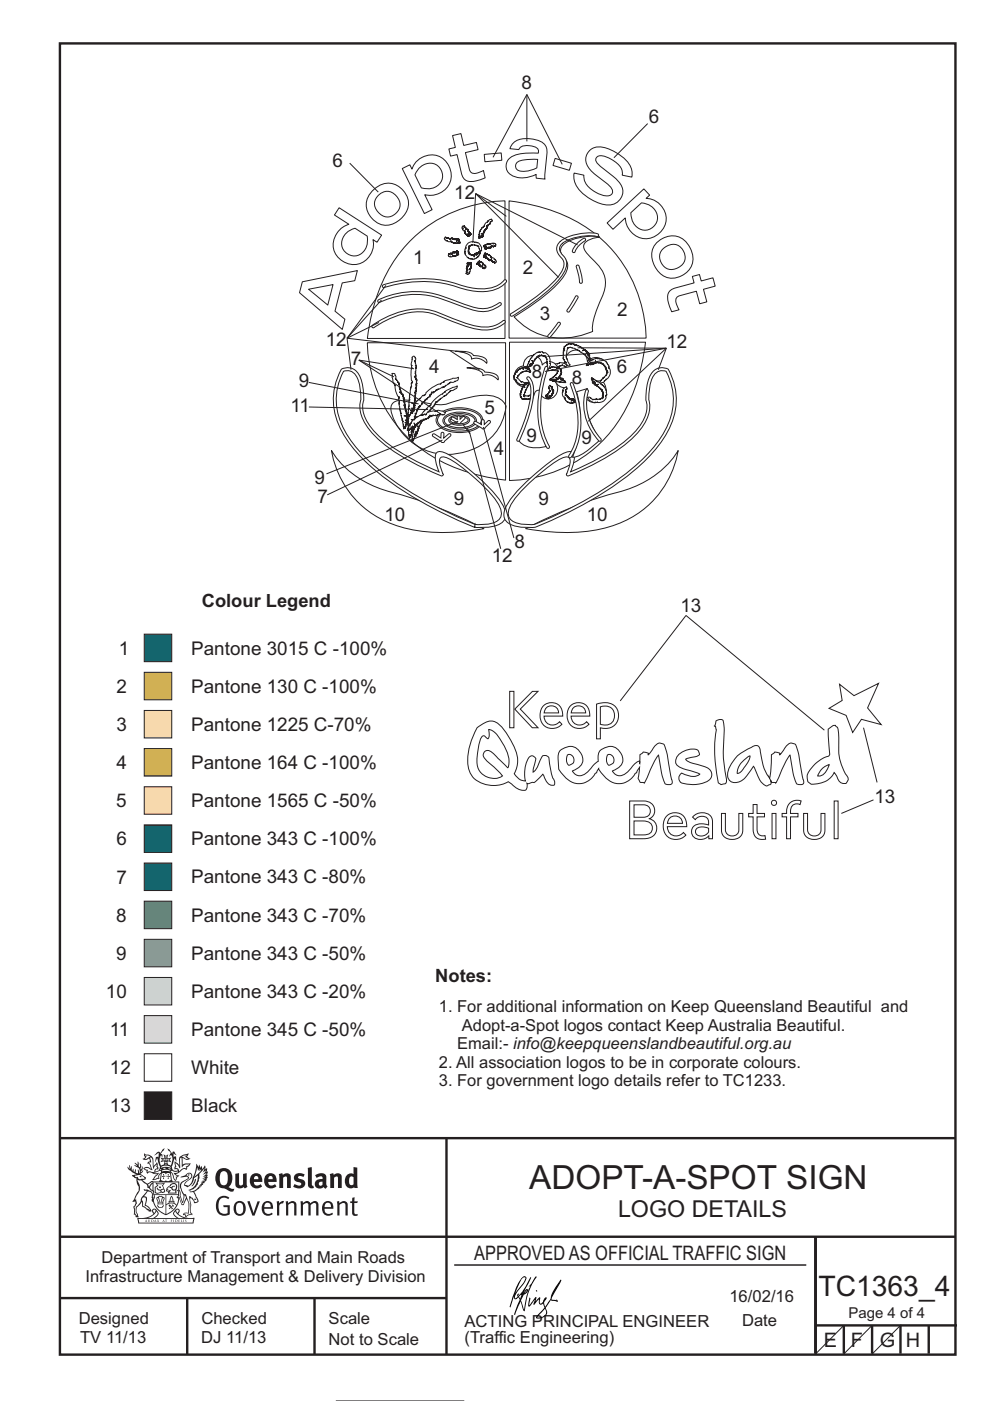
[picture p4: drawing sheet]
<svg xmlns="http://www.w3.org/2000/svg" width="210mm" height="297mm" viewBox="0 0 210 297" stroke-linecap="round" stroke-linejoin="round" font-family="sans-serif">
<defs><g id="words">
<text font-size="7.1" fill="#231f20" x="112.3" y="252.1">ADOPT-A-SPOT SIGN</text>
<text font-size="6" fill="#231f20" x="173.6" y="274.8">TC1363_4</text>
<text font-size="4.9" fill="#231f20" x="131.1" y="258">LOGO DETAILS</text>
<g font-size="4.2" fill="#231f20">
<text x="100.6" y="267.2">APPROVED AS OFFICIAL TRAFFIC SIGN</text>
<text x="174.7" y="285.6">E</text>
<text x="180.5" y="285.6">F</text>
<text x="186.6" y="285.6">G</text>
<text x="192.1" y="285.6">H</text>
</g>
<g font-size="4" fill="#231f20">
<text x="110.6" y="18.9">8</text>
<text x="137.6" y="26.1">6</text>
<text x="70.5" y="35.3">6</text>
<text x="96.4" y="42.2">12</text>
<text x="87.6" y="56.1">1</text>
<text x="110.9" y="58.1">2</text>
<text x="114.5" y="67.9">3</text>
<text x="130.9" y="67">2</text>
<text x="69.1" y="73.3">12</text>
<text x="74.4" y="77.3">7</text>
<text x="141.3" y="73.8">12</text>
<text x="63.4" y="82.1">9</text>
<text x="91.1" y="79.1">4</text>
<text x="112.8" y="80.1">8</text>
<text x="121.3" y="81.3">8</text>
<text x="130.8" y="79">6</text>
<text x="61.6" y="87.4">11</text>
<text x="102.7" y="87.8">5</text>
<text x="111.7" y="93.7">9</text>
<text x="123.4" y="94.1">9</text>
<text x="104.7" y="96.4">4</text>
<text x="66.7" y="102.7">9</text>
<text x="67.4" y="106.7">7</text>
<text x="96.3" y="107.1">9</text>
<text x="114.2" y="107.1">9</text>
<text x="81.5" y="110.5">10</text>
<text x="124.4" y="110.5">10</text>
<text x="104.3" y="119.2">12</text>
<text x="109.2" y="116.2">8</text>
<text x="144.3" y="129.8">13</text>
<text x="25.2" y="138.8">1</text>
<text x="40.6" y="138.8">Pantone 3015 C -100%</text>
<text x="24.7" y="146.9">2</text>
<text x="40.6" y="146.9">Pantone 130 C -100%</text>
<text x="24.7" y="155">3</text>
<text x="40.6" y="155">Pantone 1225 C-70%</text>
<text x="24.7" y="163.1">4</text>
<text x="40.6" y="163.1">Pantone 164 C -100%</text>
<text x="24.7" y="171.2">5</text>
<text x="40.6" y="171.2">Pantone 1565 C -50%</text>
<text x="185.5" y="170.3">13</text>
<text x="24.7" y="179.2">6</text>
<text x="40.6" y="179.2">Pantone 343 C -100%</text>
<text x="24.7" y="187.3">7</text>
<text x="40.6" y="187.3">Pantone 343 C -80%</text>
<text x="24.7" y="195.4">8</text>
<text x="40.6" y="195.4">Pantone 343 C -70%</text>
<text x="24.7" y="203.5">9</text>
<text x="40.6" y="203.5">Pantone 343 C -50%</text>
<text x="22.5" y="211.6">10</text>
<text x="40.6" y="211.6">Pantone 343 C -20%</text>
<text x="23.3" y="219.7">11</text>
<text x="40.6" y="219.6">Pantone 345 C -50%</text>
<text x="23.3" y="227.8">12</text>
<text x="40.6" y="227.7">White</text>
<text x="23.3" y="235.9">13</text>
<text x="40.6" y="235.8">Black</text>
</g>
<g font-size="3.9" fill="#231f20">
<text x="42.8" y="128.7">Colour Legend</text>
<text x="92.3" y="208.2">Notes:</text>
</g>
<g font-size="3.5" fill="#231f20">
<text x="93.1" y="214.6">1. For additional information on Keep Queensland Beautiful and</text>
<text x="98" y="218.5">Adopt-a-Spot logos contact Keep Australia Beautiful.</text>
<text x="93.1" y="226.4">2. All association logos to be in corporate colours.</text>
<text x="97" y="222.4">Email:- info@keepqueenslandbeautiful.org.au</text>
<text x="93.1" y="230.3">3. For government logo details refer to TC1233.</text>
<text x="21.5" y="267.8">Department of Transport and Main Roads</text>
<text x="18.1" y="271.8">Infrastructure Management &amp; Delivery Division</text>
<text x="16.7" y="280.7">Designed</text>
<text x="42.7" y="280.7">Checked</text>
<text x="69.7" y="280.7">Scale</text>
<text x="98.5" y="281.4">ACTING PRINCIPAL ENGINEER</text>
<text x="154.7" y="276.1">16/02/16</text>
<text x="157.4" y="281.2">Date</text>
<text x="17" y="284.8">TV 11/13</text>
<text x="42.7" y="284.8">DJ 11/13</text>
<text x="69.7" y="285.2">Not to Scale</text>
<text x="98.5" y="284.8">(Traffic Engineering)</text>
</g>
<text font-size="3.2" fill="#231f20" x="180" y="279.4">Page 4 of 4</text>
</g></defs>
<g fill="none" stroke="#231f20" stroke-width=".51">
<path d="M12.7 9.2h190v278h-190zM12.7 241.3h189.9M94.7 241.4v45.8M12.7 275.2h82M12.7 262.2h190.1M39.7 275.2v12M66.7 275.2v12M173 262.2v24.8M173 281h30M179 281v6M185 281v6M191 281v6"/>
<path d="M197 281v6"/>
</g>
<path d="M96.4 268.2h74.6" fill="none" stroke="#231f20" stroke-width=".21"/>
<g fill="#231f20">
<path d="M47 248.5a2.55 2.55 0 0 0 0 2.7l.3 .1a.81 .81 0 0 0 1-.9v-.6a1.04 1.04 0 0 0-1.1-1.5zM46.3 248.1a1.82 1.82 0 0 1 2.1-.2 1.82 1.82 0 0 1 .9 1.9 2.29 2.29 0 0 1-.8 1.9l.7 .3h.5l-.2 .6a2.87 2.87 0 0 1-2-.7 2.12 2.12 0 0 1-1.7-3.1z" fill-rule="evenodd"/>
<path d="M49.9 248.9l.8-.2v2a.46 .46 0 0 0 .2 .6 .46 .46 0 0 0 .7-.2v-2.2l.7-.2v2.4l.2 .5-.6 .4-.2-.3a1.02 1.02 0 0 1-1.2 .2 1.02 1.02 0 0 1-.6-1.1z" fill-rule="evenodd"/>
<path d="M54 249.5l-.1 .5h.9a.49 .49 0 0 0-.2-.6 .49 .49 0 0 0-.6 .1zM53.4 249.2a1.34 1.34 0 0 1 1.6-.3 1.34 1.34 0 0 1 .6 1.5v.2h-1.7a.77 .77 0 0 0 .5 .8 .77 .77 0 0 0 .9-.3l.3 .4a1.59 1.59 0 0 1-2.1 .2 1.59 1.59 0 0 1-.4-2z" fill-rule="evenodd"/>
<path d="M57 249.5l-.1 .5h.9a.49 .49 0 0 0-.2-.6 .49 .49 0 0 0-.6 .1zM56.4 249.2a1.34 1.34 0 0 1 1.6-.3 1.34 1.34 0 0 1 .7 1.5v.2h-1.8a.77 .77 0 0 0 .5 .8 .77 .77 0 0 0 .9-.3l.3 .4a1.59 1.59 0 0 1-2 .2 1.59 1.59 0 0 1-.5-2z" fill-rule="evenodd"/>
<path d="M59.1 248.9l.8-.2 .1 .4a.95 .95 0 0 1 1-.3 .95 .95 0 0 1 .7 .8v2.3h-.8v-2.3a.46 .46 0 0 0-.8 .1v2.2h-.9z" fill-rule="evenodd"/>
<path d="M62.5 249.1a1.75 1.75 0 0 1 2.1-.1l-.2 .5-.6-.2a.43 .43 0 0 0-.6 .3l.4 .3a1.04 1.04 0 0 1 1.2 1.2 1.04 1.04 0 0 1-1.4 .9l-1.2-.4 .3-.6 1 .4 .4-.4a.88 .88 0 0 0-1-.5l-.4-.2-.1-.4z" fill-rule="evenodd"/>
<path d="M65.3 247.6l.8-.2 .1 3.8 .2 .2 .2 .5a.88 .88 0 0 1-1-.1 .88 .88 0 0 1-.3-1z" fill-rule="evenodd"/>
<path d="M67.8 250.6a.43 .43 0 0 0-.1 .7 .43 .43 0 0 0 .7-.1v-.7zM66.8 249.2a1.7 1.7 0 0 1 2.4 .1v1.8l.3 .4-.4 .5-.5-.3a1.03 1.03 0 0 1-1.7-.2 1.03 1.03 0 0 1 .8-1.5h.7v-.4a.8 .8 0 0 0-1.2 .1z" fill-rule="evenodd"/>
<path d="M69.9 248.9l.8-.2 .1 .4a.95 .95 0 0 1 1-.3 .95 .95 0 0 1 .7 .8v2.3h-.8v-2.3a.46 .46 0 0 0-.8 .1v2.2h-.8z" fill-rule="evenodd"/>
<path d="M74.3 249.5a1.48 1.48 0 0 0 0 1.7l.4 .1 .3-.2v-1.5l-.3-.2zM75 247.4l.8 .2 .1 4.3h-.7l-.1-.2a1.26 1.26 0 0 1-1.4 0 1.26 1.26 0 0 1-.6-1.3 1.29 1.29 0 0 1 .5-1.3 1.29 1.29 0 0 1 1.4-.2z" fill-rule="evenodd"/>
<path d="M46.4 253.9a1.72 1.72 0 0 1 2.2 0l-.2 .3a1.24 1.24 0 0 0-1.4-.1 1.24 1.24 0 0 0-.7 1.3 1.49 1.49 0 0 0 1.3 2l.7-.2v-1.3h-.9l-.1-.4h1.4v2a1.93 1.93 0 0 1-2.2-.1 1.93 1.93 0 0 1-.7-2.2l.2-.7z" fill-rule="evenodd"/>
<path d="M50.3 255.2a1.65 1.65 0 0 0 .3 2.2 .99 .99 0 0 0 1-1.5 .78 .78 0 0 0-.4-.8 .78 .78 0 0 0-.9 .1zM50 254.9a1.33 1.33 0 0 1 1.6-.1 1.33 1.33 0 0 1 .5 1.5 1.31 1.31 0 0 1-1.3 1.5 1.31 1.31 0 0 1-1.3-1.6l.1-.5z" fill-rule="evenodd"/>
<path d="M52.5 254.7l.4-.1 .9 2.6 .8-2.5h.5l-1.1 3h-.5z" fill-rule="evenodd"/>
<path d="M56.2 255.2l-.2 .7h1.4a.7 .7 0 0 0-.3-.8 .7 .7 0 0 0-.9 .1zM55.9 255a1.22 1.22 0 0 1 1.5-.2 1.22 1.22 0 0 1 .5 1.5h-1.9a.93 .93 0 0 0 .5 1 .93 .93 0 0 0 1.2-.2l.1 .3a1.43 1.43 0 0 1-1.7 .1 1.43 1.43 0 0 1-.6-1.7z" fill-rule="evenodd"/>
<path d="M58.7 254.8l.4-.2 .1 .5 .4-.3 .6-.2-.2 .6a.66 .66 0 0 0-.8 .6v1.9h-.4z" fill-rule="evenodd"/>
<path d="M60.6 254.8l.4-.2 .1 .5a.94 .94 0 0 1 1-.4 .94 .94 0 0 1 .8 .7v2.3h-.5l-.1-2.5a.81 .81 0 0 0-1.2 .3v2.2h-.4z" fill-rule="evenodd"/>
<path d="M63.7 254.7l.5-.1 .1 .5 .4-.3a.78 .78 0 0 1 1.1 .3 .9 .9 0 0 1 1-.5 .9 .9 0 0 1 .7 .8v2.3h-.4l-.1-2.5a.67 .67 0 0 0-1.1 .3v2.2h-.5v-2.4l-.4-.2-.7 .4v2.2h-.5z" fill-rule="evenodd"/>
<path d="M69 255.2l-.2 .7h1.4a.7 .7 0 0 0-.3-.8 .7 .7 0 0 0-.9 .1zM68.7 255a1.22 1.22 0 0 1 1.5-.2 1.22 1.22 0 0 1 .5 1.5h-1.9a.93 .93 0 0 0 .5 1 .93 .93 0 0 0 1.2-.2l.1 .3a1.44 1.44 0 0 1-1.7 .1 1.44 1.44 0 0 1-.6-1.7z" fill-rule="evenodd"/>
<path d="M71.4 254.8l.5-.2 .1 .5a.94 .94 0 0 1 1-.4 .94 .94 0 0 1 .7 .7v2.3h-.4l-.1-2.5a.81 .81 0 0 0-1.2 .3v2.2h-.5z" fill-rule="evenodd"/>
<path d="M74.7 254l.5-.2v.9h.7l-.1 .4h-.7l.1 2.2 .1 .1h.5l.1 .3a.75 .75 0 0 1-1.2-.6v-2h-.4v-.4h.4z" fill-rule="evenodd"/>
<path d="M30.8 244.9l1.1 .3-.9 .5h-.4l.5-.5zM31.8 245.5l.2-.1a2.44 2.44 0 0 1 .4 2l.1 .4 .7-1-.1 .6 .3 .3a.57 .57 0 0 0-.6 .8l-1-.2-.5 .2 .1-.5-.7-.2 .6-.2 1 .5 .1-.1-.6-1.3-.2-.1 .5-.1zM30.7 244.5l-.2 .4 .3 .4-.6 .4a1.04 1.04 0 0 0 1.4-.1l.2 .7h-.4l-.2 .4a.94 .94 0 0 1 .9 1.1l-.2-.1a1.16 1.16 0 0 0-1.5-.1l.3 .4 .4 .2 .1 .5 .2 .2v-.2a.94 .94 0 0 1 1.1 .2h.9l-1.2 1.2a1.13 1.13 0 0 0 1.2-.2l.4-.1-.1-.4 .5-.7a.83 .83 0 0 0-.6 1.1l-.3-.1-.7 .3 1.1-1.4-.5 .2-.5-.1 1.3-.5-.2-.2-.8 .4v-.3l.2-.2 .3 .1 .1-.3-.2-.4v-.6l-.2-.3-.6 .9v-.7a1.42 1.42 0 0 0-1.7-1.8z" fill-rule="evenodd"/>
<path d="M38.5 245.3l.5-.3 .7-.1-.6 .3 .8 .5h-.3zM38.3 245.5h.2l.1 2a1.69 1.69 0 0 1 1.5-.7l-.7 .5 .1 .5a1.1 1.1 0 0 0-1.5 .6l-.1-.5-.2-.2h-.5l.2-.4-.2-.7a1.42 1.42 0 0 1 .8 1.1l.2-.1zM37.1 246.2l.1 1-.2 .3v.5l.6-.1 .1 .2a.96 .96 0 0 1-1.1-.1l-.1 .1a1.06 1.06 0 0 0 1.3 .2v.1a.72 .72 0 0 1-1 .2l.3 .5 .6 .3-.4 .1-.1 .7-.3-.4-.3-1.1-.4-.4 .4 .9a1.54 1.54 0 0 0 .6 1.2l.2-.3a.58 .58 0 0 1 .5-.7l.1-.2h-.3l-.4-.3 .9-.5a.93 .93 0 0 1 1.1-.5l.1 .2 .2-.1 .1-.5a.99 .99 0 0 0 .7-.9l-1.3 .1-.4 .3v-1.5l.9 .4 .8-.3h-.3l-.5-.4 .4-.7-.7 .2a1.46 1.46 0 0 0-1.3 2.1v.4l-.2-.4z" fill-rule="evenodd"/>
<path d="M35.6 248.9l.2 .1-.1 .4h.3l-.3 .1v.5l-.1-.6h-.3l.3-.1z" fill-rule="evenodd"/>
<path d="M34.6 248.9l.2 .1-.1 .3 .4 .1h-.4v.6l-.1-.5-.3-.1h.3z" fill-rule="evenodd"/>
<path d="M34.3 248.8a.57 .57 0 0 1 .9 .2 .57 .57 0 0 1 .9-.2l.2 1.4-.2 .1a.57 .57 0 0 1-.9-.1 .69 .69 0 0 1-1.1 0zM34.2 248.1l-.3 2.1-.2 .4h2.9l-.1-.4-.3-2.1h-.2v.3l-.8-.1-.9 .1 .1-.3z" fill-rule="evenodd"/>
<path d="M34.2 252.4a.3 .3 0 0 0 .6 0 .3 .3 0 0 0-.6 0zM33.3 251l.3 .3-.3 .3a.79 .79 0 0 0 0 1.3l.8-.2-.1-.3a.55 .55 0 0 1-.7-.6h.1l.1 .3 .4 .1 .8-.2-.4-.7 .4-.3-.7 .1zM33 250.7l1.1 .2 .9-.2-.4 .7 .4 1.1a.56 .56 0 0 1-.8 .3l-.2 .1a.73 .73 0 0 1-.9 .1 .73 .73 0 0 1-.3-.9v-.4l.5-.4z" fill-rule="evenodd"/>
<path d="M35.6 251.9l.7-.5a.58 .58 0 0 1 1-.1 .58 .58 0 0 1-.5 .9l-.2-.3a.43 .43 0 0 1 .6-.3v-.1a.57 .57 0 0 0-.8 .2l-.2-.1-.3 .2 .4 .1a.55 .55 0 0 0 .9 .5v.5h-1.3l.3-.4-.1-.2-.6 .1 .2-.2-.2-.1zM35.4 251.8l-.1 .2a.39 .39 0 0 0 .2 .7l.3-.1-.2 .5h1.9l-.1-.8a.86 .86 0 0 0-.1-1.4 .86 .86 0 0 0-1.3 .4z" fill-rule="evenodd"/>
<path d="M36 254.8h.8v.2h-.8zM36.4 253.8l.2 .8h-.4zM36.4 253.5l-.3 .5-.1 .6h-.2v.4l-.7 .4 .1 .2a1.48 1.48 0 0 1 2.2 .1l.2-.1-.6-.5v-.5h-.2l-.1-.6z" fill-rule="evenodd"/>
<path d="M35.8 255.4l.3 .1 .2 .3 .3-.2-.2-.2a.38 .38 0 0 1 .4 .5l-.1-.2-.3 .3 .3 .2-.3 .2-.1-.3-.4 .3-.1-.2 .4-.3-.2-.1-.1 .1z" fill-rule="evenodd"/>
<path d="M34.5 254h.2v.2l-.3 .6h-.1zM33.6 255.3h.9v.2a.55 .55 0 0 1-.8 .4v-.2h-.2zM33.4 254h.2l.2 .8h-.2zM33.6 255h.8l.1 .1-.8 .1zM33.8 253.7h.5l-.2 1.1h-.2zM33.3 253.8l-.1 .3 .3 1.2a.48 .48 0 0 0-.1 .5 .48 .48 0 0 0 .4 .3l.6-.1a.49 .49 0 0 0 .2-.7l.3-1.2-.1-.3a1.42 1.42 0 0 0-1.5 0z" fill-rule="evenodd"/>
<path d="M33.6 251.6h.5l.1 .3h-.4z" fill-rule="evenodd"/>
<path d="M41.3 250.1l.3-.2-.2 .9-.6 .7h-.2l.5-.7z" fill-rule="evenodd"/>
<path d="M39.7 249l.3-.2 .5 .2a.88 .88 0 0 1-.6 1.1 1.22 1.22 0 0 0-.8 1.3l.5 .2a.72 .72 0 0 0 .9-.4l.5-.8 .2-.6 .8-.6v.3a2.85 2.85 0 0 1-2 2.8l.1 .1a2.13 2.13 0 0 0 1.9-1.5l-.1-.2a2.01 2.01 0 0 0 .3-1.8l1.2-1.3-.4 1 .7-.5-.7 1 .8-.4-.8 .8 .7-.1-.9 .5 .8-.1-.8 .4h.7l-.8 .3 .3 .2h-.4l.2 .4-.4-.1 .2 .3h-.4l.1 .3h-.1a2.16 2.16 0 0 1-2 1l.1 .2h.4a.76 .76 0 0 1 .7 .7l.5 1.2-.6 .2a1.45 1.45 0 0 0-1.2-1.3l.3 1.8-.1 1.9 .4 .2a1.07 1.07 0 0 0-1.2 .4v-.3l-.5-.2a.87 .87 0 0 1 1-.1l.1-.7a4.4 4.4 0 0 0-.6-3.1l-.1-.3h-.2a2.16 2.16 0 0 1-.7-2.2l.3-.3 1.2-.8a.55 .55 0 0 0-.4-.7zM37.8 252.4a.76 .76 0 0 1 .3 1.1l.6 1.6 .4-1.7 .2 .1a.61 .61 0 0 1-.1 .9l-.3 .9h-.2l-.7-1.6-.3 .1a1.18 1.18 0 0 0 .1-1.4zM41.8 247.5l.2 .8 .3-.6v.6l.3-.5a1.9 1.9 0 0 1-1.1 1.4l-.3 .3zM38.2 249.6l1.4-.1 .2 .1v.3l-.5 .3a1.26 1.26 0 0 0-1 1.9l.2 .7a1.84 1.84 0 0 1 .2 2l-.4-1.3a.96 .96 0 0 0-.4-1.3l-.4 .3a.78 .78 0 0 1-.1 1.3l.2 .2h.4l.4 1.1a.38 .38 0 0 0 .2 .4 .38 .38 0 0 0 .4-.1l.6-1.2a2.94 2.94 0 0 1 .3 2.5v.5l-.8-.1-.3 .4v.2l.4-.1 .1 .4 .2 .1a1.02 1.02 0 0 1 1.3-.5l-.1-.4-.3-.1 .2-1.7-.3-1.4 .1 .1a1.14 1.14 0 0 1 .7 .9 .63 .63 0 0 0 .9-.2 .63 .63 0 0 0-.2-.8l-.6-1.3 .9-.6 .2-.3 .2-.1v-.2h.3l-.1-.3h.4l-.1-.3 .5-.1-.2-.2 .5-.4 .1-.2-.3 .1 .5-.6-.3 .1 .3-.6-.4 .1 .4-.5v-.3l-.3 .2 .1-.6v-.3l-.4 .3-.1-.8-.5 .8-.2-.7-.2 .5-.3-.8-.1 .6-.5-.8-.1 1.4-.7 1.9a1.81 1.81 0 0 1-.9 1.4l-.6-.2a1.75 1.75 0 0 1 1.1-1.2 .75 .75 0 0 0 .1-1.3 .75 .75 0 0 0-1.2 .5z" fill-rule="evenodd"/>
<path d="M41.2 254.2l.3-.1 .1 .3h-.4z" fill-rule="evenodd"/>
<path d="M29.4 258.4h11.6l-.2 .8h-11.3zM31.3 258.2l.5-.1a2.48 2.48 0 0 0 1.4-1.3l.2 .6-.5 .5-.4 .3zM32.5 256.6l.3-.2 .2 .2-.3 .6zM37.2 256.8a2.65 2.65 0 0 0 1.8 1.4h-1.1l-.5-.3-.5-.5zM37.4 256.6l.2-.2 .3 .2-.3 .6zM29.2 258.2l.1 1.2h11.7l.3-1.1-.2-.1a4.1 4.1 0 0 1-3.3-.9l.3-.4-.1-.5a1.06 1.06 0 0 0-1.3 .9l.2 .4 .6 .5h-4.7l.3-.1a.84 .84 0 0 0 .6-.7 .84 .84 0 0 0-.5-.9l-.3-.2-.5 .1-.1 .5 .3 .4a4.2 4.2 0 0 1-3.4 .9z" fill-rule="evenodd"/>
<path d="M31 258.7l.1 .2h-.2zM31 258.6l-.3 .5 .4-.1 .2 .1z" fill-rule="evenodd"/>
<path d="M31.3 258.6h.2v.4a.25 .25 0 0 0 .3-.1 .25 .25 0 0 0-.1-.3h.1a.29 .29 0 0 1 0 .4 .29 .29 0 0 1-.4 0 .29 .29 0 0 1 0-.4z" fill-rule="evenodd"/>
<path d="M32.2 258.6a.22 .22 0 0 1 .3 .2 .22 .22 0 0 1-.3 .2zM32 258.6v.5a.33 .33 0 0 0 .5-.1 .33 .33 0 0 0 0-.4 .33 .33 0 0 0-.5 0z" fill-rule="evenodd"/>
<path d="M32.9 258.7l.1 .2h-.2zM32.9 258.6l-.2 .5 .3-.1 .2 .1z" fill-rule="evenodd"/>
<path d="M33.3 258.6h.2v.2l.3-.2-.2 .2 .2 .3-.3-.2-.1 .2h-.1l.2-.3z" fill-rule="evenodd"/>
<path d="M34.7 258.7l.1 .2h-.2zM34.7 258.6l-.3 .5 .4-.1 .2 .1z" fill-rule="evenodd"/>
<path d="M35 258.6h.4h-.1v.5h-.2l.1-.5z" fill-rule="evenodd"/>
<path d="M36.2 258.6h.3h-.2v.2h.2h-.2l.1 .3h-.2z" fill-rule="evenodd"/>
<path d="M36.7 258.6h.2v.5h-.2z" fill-rule="evenodd"/>
<path d="M37.3 258.6a.22 .22 0 0 1 .3 .2 .22 .22 0 0 1-.3 .2zM37.1 258.6v.5a.33 .33 0 0 0 .5-.1 .33 .33 0 0 0 0-.4 .33 .33 0 0 0-.5 0z" fill-rule="evenodd"/>
<path d="M37.8 258.6h.3h-.1v.2h.1h-.1v.2l.1 .1h-.3z" fill-rule="evenodd"/>
<path d="M38.3 258.6h.3l-.1 .4 .2 .1h-.4z" fill-rule="evenodd"/>
<path d="M38.9 258.6h.2v.5h-.2z" fill-rule="evenodd"/>
<path d="M39.3 258.6h.2l-.2 .1 .2 .2-.1 .2h-.1v-.2l.2 .1z" fill-rule="evenodd"/>
<path d="M34.2 247.4a1.51 1.51 0 0 1 2 .2 2.67 2.67 0 0 0-2.1 0zM35.7 247.6l.4 .2 .1 .2-.4-.1zM34.6 247.7l.4-.1 .2 .2h-.4zM34 247.9l.3 .1-.3 .1zM34.9 246.9l.3-.2 .2 .2zM34.9 245.7h.2v.4h-.2zM35 245.1l.2 .2 .2-.2-.1 .4h-.2zM35.1 246.3h.2l.1 .4-.2-.2-.2 .2zM35.3 245.7h.2v.4h-.2zM34.4 245.7l.3 .1v.2l-.3 .1 .2-.2zM35.7 245.8l.3-.1-.2 .2 .2 .2-.4-.1zM32.7 244.9l1-.5-.1 1-.2-.1-.4 .1-.2 1.1 .5-1 .2 .9a1.84 1.84 0 0 1 .3 1.7l.4 .1a2.48 2.48 0 0 1 2.2 .1l.2-.3-.2-.7 .7-1.7 .4 .6-.2-1-.2-.1-.2 .3v-.9l.6 .4-.6-.7h-.3l-.1 .4-.5-.8-.5-.3 .2 .4 .5 .6-.4 .7 .4-.3a2.06 2.06 0 0 1 0 2.2l-.6-.2-.1-.6 .1-.1 .8 .2-.4-.5 .4-.5-.7 .2-.2-.2 .2-.7-.5 .4-.5-.4 .2 .7-.2 .2-.7-.2 .4 .5-.4 .5 .7-.2 .2 .1-.2 .6-.5 .2a2.02 2.02 0 0 1 0-2.2l.3 .5-.1-.6-.3-.1 .8-1.2-.5 .3-.4 .7-.2-.3a.8 .8 0 0 0-.8 .5z" fill-rule="evenodd"/>
<path d="M29.2 250.1l.3 .2a.61 .61 0 0 1 .8 .3l.3 .2a.8 .8 0 0 1 .6 1l.4 .1 .5 .6a1 1 0 0 1 .5 1l-.1 .7v-.5h-.1a.96 .96 0 0 0-.8-1.3l-.3-.2h-.6l-.1-.1-.2 .1 .2 .3h.5l-1.1 1.4-.2 .9-.4 .6a1.33 1.33 0 0 0-.5 1.8l.2 .5a1.26 1.26 0 0 1-.5-1.4l-.1-.4a1.56 1.56 0 0 0 .4-1.7l-.3 .2 .2-.5a3.2 3.2 0 0 0 .7-3zM30.4 253.9h.4a2.06 2.06 0 0 1-.1 1.6l.7 .5 .4 .5-.6-.2-.8-.6-.1-.9a.51 .51 0 0 1 .1-.9zM28.6 249.3a1.52 1.52 0 0 1 2.1 .6l-1.1 .1-.2-.1-.2-.4-.4 .1zM27.5 247v.8l-.3-.4-.2 .1a3.1 3.1 0 0 0 2 1.5l-1 .1 .5 .6 .5 .1v1.1a1.84 1.84 0 0 1-.2 2.5l-.4 .9-.4 .4 .3 .1 .4-.1 .1 .4-.2 .5-.3 .2 .1 1.8 .2-.1 .2 .6h.2l.4-.1-.1-.5a1.3 1.3 0 0 1-.1-1.6l.8-1.1 .2 1.1 .6 .2 .4 .6 .2-.2 .2 .4 .5-.1a1.85 1.85 0 0 0-1.2-1.3l.1-.3a1.39 1.39 0 0 0 0-1.5h-.5l.5-.6a.66 .66 0 0 1 .9-.4 .66 .66 0 0 1 .3 .9l-.1 .4h.2v.1l-.2 .3 .2 .5 .2-.3a2.24 2.24 0 0 0 .1-2.2 .73 .73 0 0 1-.7-.6 .73 .73 0 0 1 .5-.8l.1-.2a.94 .94 0 0 0-.9 .8 .48 .48 0 0 1-.1-.5 .48 .48 0 0 1 .5-.3l.5-.3a.51 .51 0 0 0-.8 .2l-.5 .3-1-.8 .6-.1 .1-.5-1.1-.7 .5-.4v-.4l-.5 .5 .1-.2a.69 .69 0 0 0 .2-1.1v.5l-.3 .2 .1-1.1-.3-.2 .1 .6-.1 .2-.4-1.2v.6l-.7-.3 .6 .6-.6-.2 .2 .3a1 1 0 0 1 .8 1.5l-.2-.8v.8l-.5-.2-.1-.7-.2 .6-.2-.1v-.6l-.2 .4-.2-.2 .1-.7-.2 .5z" fill-rule="evenodd"/>
<path d="M29.5 249.5l.3-.2 .3 .3z" fill-rule="evenodd"/>
<path d="M32.4 250.5h5.6v2l-.2-.1v-1.7h-5.2v2.5h5.2v-.8l.1 .2-.1 1.1v-.3h-2.5v4a4.1 4.1 0 0 0 2.6-3.6l.1-.1a4 4 0 0 1-2.8 3.9 4.2 4.2 0 0 1-2.8-4.7l.1 1.3 .1-.1a3.8 3.8 0 0 0 2.5 3.3v-4h-2.5l-.2-.9z" fill-rule="evenodd"/>
<circle cx="40" cy="249.1" r=".17"/>
</g>
<g fill="#000">
<path d="M111.6 273.7l.2-.2-.5 .7zM110.4 274.5l.2 .1-.3 .8-.2-.5zM110.9 270.9h.5a9.3 9.3 0 0 1-2 3.1l-.1 .3 1-2.5zM110.6 271a14.7 14.7 0 0 0-2.2 4.9l-.3 1.2 .1 .1 .8-2.3a.42 .42 0 0 0 .2 .6 .42 .42 0 0 0 .6-.3l.2-.1 .2 .5-1.1 3.2h.2l1.1-2.9 .6 1.9 .2 .2 .2-.5a13.5 13.5 0 0 1 2-6.2l.4-.5-.1-.2-1.6 2.1 .4-.1a14.9 14.9 0 0 0-1.3 5.1l-.4-1.1a1.39 1.39 0 0 1 .2-1.9l.1-.2a.92 .92 0 0 0 .8-1.2 .75 .75 0 0 0-.8 .7l-.1 .2 1.6-3.4h-.1l-.4 .7a10.5 10.5 0 0 1-2.2 3.3l.2-.5a.32 .32 0 0 0-.4 .2 .32 .32 0 0 0 .1 .4l-.5 .4a3.2 3.2 0 0 1 1.1-2.3l.5-.6a2.49 2.49 0 0 0 .7-1.6l-.4-.2z" fill-rule="evenodd"/>
<path d="M113.7 273.6l.3 .2h-.3z" fill-rule="evenodd"/>
<path d="M115.6 277.5a1.15 1.15 0 0 1 .1 1.3 1.15 1.15 0 0 1-1.2 .5l-.6 .1zM112.2 275.2l-.2 1.6 .2 .2 1.2-1.5-.2 1.1 1.1-1.1a.94 .94 0 0 0 .4 1.1l.5-.3 .3 .9-1.2 1.3a.98 .98 0 0 0-.5 1 1.9 1.9 0 0 0 2.3-1.3l-.1-.2a1.02 1.02 0 0 1 .2-1.4l.6-1 1.5 .3-.2-.4v.2l-1.1-.1v-.3l2-3.6 .1-.2-.2-.2-1.7 2.8a6.6 6.6 0 0 1-1.6 2.9l-.1-.2a1.01 1.01 0 0 1 .4-1.4l.1-.2-.3-.1-.4 .4-.1 .5-.6 .4-.1-.4 .1-.9-.2-.1-.9 1 .3-1h-.2l-1.4 1.8 .3-1.5v-.1z" fill-rule="evenodd"/>
</g>
<path d="M71.2 297h27.3M179 281l-6.2 6.2M185 281l-6.2 6.2" fill="none" stroke="#231f20" stroke-width=".21"/>
<path d="M30.6 134.5h5.8v5.8h-5.8z" fill-rule="evenodd" fill="#00669f" stroke="#231f20" stroke-width=".21"/>
<path d="M30.6 142.5h5.8v5.9h-5.8z" fill-rule="evenodd" fill="#e5b018" stroke="#231f20" stroke-width=".21"/>
<path d="M30.6 150.6h5.8v5.9h-5.8z" fill-rule="evenodd" fill="#feda7f" stroke="#231f20" stroke-width=".21"/>
<path d="M30.6 158.7h5.8v5.8h-5.8z" fill-rule="evenodd" fill="#f7813e" stroke="#231f20" stroke-width=".21"/>
<path d="M30.6 166.8h5.8v5.8h-5.8z" fill-rule="evenodd" fill="#ffd4ba" stroke="#231f20" stroke-width=".21"/>
<path d="M30.6 183h5.8v5.8h-5.8z" fill-rule="evenodd" fill="#3b7464" stroke="#231f20" stroke-width=".21"/>
<path d="M30.6 199.2h5.8v5.8h-5.8z" fill-rule="evenodd" fill="#84a79b" stroke="#231f20" stroke-width=".21"/>
<path d="M30.6 215.3h5.8v5.9h-5.8z" fill-rule="evenodd" fill="#c9ebd5" stroke="#231f20" stroke-width=".21"/>
<path d="M30.6 223.4h5.8v5.8h-5.8z" fill="#c9ebd5"/>
<path d="M30.6 191.1h5.8v5.8h-5.8z" fill-rule="evenodd" fill="#558575" stroke="#231f20" stroke-width=".21"/>
<path d="M30.6 174.9h5.8v5.8h-5.8z" fill-rule="evenodd" fill="#005442" stroke="#231f20" stroke-width=".21"/>
<path d="M30.6 223.4h5.8v5.8h-5.8z" fill-rule="evenodd" fill="#fff" stroke="#231f20" stroke-width=".21"/>
<path d="M30.6 207.2h5.8v5.9h-5.8z" fill-rule="evenodd" fill="#ccdbd6" stroke="#231f20" stroke-width=".21"/>
<g fill="none" stroke="#231f20" stroke-width=".21">
<path d="M85.3 35.7l1.6-.8 .5 1a4.3 4.3 0 0 1 5.2-2.8 4.3 4.3 0 0 1 3 5.1 4.3 4.3 0 0 1-5 3.2l-.5-.1 1.6 3.2-1.7 .8zM88.9 35.6a2.75 2.75 0 0 1 4.8 .7 2.75 2.75 0 0 1-3 3.7l-1.3-.2-1.4-2.7zM96 28.7l1.8-.4 .6 2.5 2.6-.6 .4 1.5-2.7 .7 .9 3.5a1.18 1.18 0 0 0 1.8 .7l1.1-.4 .4 1.5a7.2 7.2 0 0 1-3.7 .7 2.01 2.01 0 0 1-1.3-1.7l-1-3.9-1.3 .3-.4-1.5 1.4-.3zM102.7 32.7l3.6-.3 .1 1.6-3.6 .3zM108.9 30.3a5.6 5.6 0 0 1 6.8 .5 2.82 2.82 0 0 1 .3 2l-.4 4.3v.9l-1.9-.2v-.8a5.4 5.4 0 0 1-5.6-.2 2.31 2.31 0 0 1 1-3.9l2.5-.4h2.6a1.16 1.16 0 0 0-1.3-1.5 2.46 2.46 0 0 0-2.8 .5l-.1 .2-1.8-.2zM109.7 34.4a8.5 8.5 0 0 1 4.3-.6l-.1 1.8a4.9 4.9 0 0 1-4.2 .4 1.06 1.06 0 0 1 0-1.6zM117.7 33.6l3.5 1-.4 1.5-3.5-1zM125.2 31.8a4.4 4.4 0 0 1 5 .3 6.7 6.7 0 0 1 3.9 4.2l-.1 1.3-2-.5a2.81 2.81 0 0 0-1.6-2.8 4.1 4.1 0 0 0-3.6-1.1 .89 .89 0 0 0-.1 1.5l1.2 1a11.3 11.3 0 0 1 4 3.9 3 3 0 0 1-.8 3.1 3 3 0 0 1-3.2 .6 8.9 8.9 0 0 1-6-4.7l-.2-1.1 .1-.8 2 .4a3.3 3.3 0 0 0 1.7 3.1 4.4 4.4 0 0 0 4.1 1.1 1.06 1.06 0 0 0-.1-1.7l-1-.9a10.6 10.6 0 0 1-4.1-3.9 2.58 2.58 0 0 1 .8-3zM64.1 59.7l11.7-2.3-.6 2.1-2.6 .5-1.5 6 2.1 1.7-.6 2.1-9.1-7.7zM71.9 44l9 5.8-.9 1.6-.9-.6a4.3 4.3 0 0 1-3 5.1 4.3 4.3 0 0 1-5.2-2.9 4.3 4.3 0 0 1 2.6-5.3l.5-.2-3.1-1.9zM73.3 49.5l.8-.6 1.2-.5 2.6 1.7a3.3 3.3 0 0 1-3 4.2 2.72 2.72 0 0 1-2.3-1.9 2.72 2.72 0 0 1 .7-2.9zM79.3 40.1a4.2 4.2 0 0 1 5.4-.5 4.2 4.2 0 0 1 1.6 5.1 5.1 5.1 0 0 1-5.3 3 4.3 4.3 0 0 1-3.2-3.3 4.3 4.3 0 0 1 1.5-4.3z"/>
<path d="M80.4 41.3a2.5 2.5 0 0 1 4.1 .8 2.62 2.62 0 0 1-1.2 3.6 2.62 2.62 0 0 1-3.5-1.3 2.34 2.34 0 0 1 .6-3.1zM87.7 50.4a29.8 29.8 0 0 1 19.4-7.8v29.2h-29.2a35.8 35.8 0 0 1 8.1-19.7zM108 42.6a35.6 35.6 0 0 1 19.5 8.1 29.5 29.5 0 0 1 9.5 21h-29zM128.8 47.3l7.8-7.3 1.2 1.4-.8 .7a4.3 4.3 0 0 1 4.2 4.2 4.3 4.3 0 0 1-4.1 4.3 4.3 4.3 0 0 1-4.4-3.9l-.1-.5-2.6 2.4zM133.8 45.1l2.3-2.1a3.3 3.3 0 0 1 3.2 4 2.77 2.77 0 0 1-2.8 1.8 2.77 2.77 0 0 1-2.5-2.3zM139.1 51.6a4.3 4.3 0 0 1 4.4-1.5 4.3 4.3 0 0 1 3.2 3.3 4.3 4.3 0 0 1-1.6 4.7 4.3 4.3 0 0 1-4.9 0 5.1 5.1 0 0 1-1.5-5.8zM140.4 53a2.63 2.63 0 0 1 4.6 .3 2.51 2.51 0 0 1-1.8 3.7 2.6 2.6 0 0 1-2.8-1 2.6 2.6 0 0 1 0-3zM65.5 61.3l5.1-1-1.1 4.4zM77.9 72.7h29.3v29.1a36.1 36.1 0 0 1-19.7-8.1 29.4 29.4 0 0 1-9.6-21zM108.1 72.6h28.8a36.3 36.3 0 0 1-8 19.7 29 29 0 0 1-20.8 9.6zM142.2 61.6l1.1-.6 3.9-1-.4-1.4 1.6-.4 .3 1.4 2.5-.7 .5 1.8-2.5 .6 .7 2.7-1.5 .4-.7-2.7-3.5 1a1.17 1.17 0 0 0-.7 1.8l.5 1.2-1.5 .4a7.1 7.1 0 0 1-.8-3.7z"/>
</g>
<g fill="#fff" stroke="#231f20" stroke-width=".21">
<path d="M99.2 51.6a1.31 1.31 0 0 1 1.6-.2l.4 .1a1.63 1.63 0 0 1 1 1.7l-.5-.2-.2-.9-.2 .1-.4-.1 .1-.2-.2 .2-.2-.1 .1-.1h-.5l-.4 .2-.1-.1v.2l-.2-.2v.7l-.1 .1 .1 .2h-.2l.1 .2-.1 .1 .2 .2-.1 .2h.2l-.1 .2 .1-.1v.1h.2l-.1 .2 .1-.2 .2 .1v.2l.1-.2 .2 .2 .2-.2v.2v-.2l.1 .5v-.6l.1 .2-.1-.2 .2 .1v-.2l.1 .2-.1-.2 .3 .3-.2-.4 .2 .3-.2-.3 .5 .3-.2-.3h.1l-.2-.1 .4 .1-.1-.2 .3-.1-.1-.1 .3 .1v.2l-.2-.1 .2 .2-.2 .3-.2 .4-.1-.1-.1 .3h-.2v.1l-.7 .3h-.2v-.2l-.6 .1-.5-.4-.5-.7v-1l.3-.3a.63 .63 0 0 1 .3-.9z"/>
<path d="M101.8 53.3h.1z"/>
<path d="M99.1 55.7l.6 .2-.4-.3 .3 .2v-.1l.1-.1 .3 .2-.2-.1 .2 .2h-.1v.2l-.1-.1 .2 .2-.1-.1 .1 .1v.3l-.1-.1 .1 .3-.1 .2-.2 .1 .1 .1h-.3l.3 .4-.3 .2 .1 .2-.2 .2a.35 .35 0 0 1-.6-.2l.3-.1-.2-.3 .2-.1-.1-.2h.3l-.4-.4h.2l-.1-.1h.2l-.1-.2h.2h-.2l.2-.1-.2-.1h.2l-.2-.3 .5 .2-.5-.3 .2 .1-.2-.2 .4 .1z"/>
<path d="M99.9 55.7h.1z"/>
<path d="M101.4 55.5l.4-.1-.2 .1 .2-.1 .1 .1-.1 .1 .2-.1-.1 .1 .5 .1 .1 .1-.1 .2h.2l-.2 .2 .4-.1v.3h.2v.4l-.3 .2v-.3l-.4 .1 .1-.2h-.2l.2-.2-.6 .1 .2-.1h-.2l.1-.1h-.2l.1-.1-.1 .1v-.2l-.2 .1 .2-.1h-.4l.5-.3-.5 .3 .3-.3-.5 .2 .5-.4-.4 .2 .4-.3z"/>
<path d="M101.6 55.4l.1-.1z"/>
<path d="M102.8 53.8l.2-.1-.2 .1 .2-.1 .2 .1v.1l.1-.1v.2l.3-.1v.2l.1-.1 .4 .3v.3l.2-.1-.1 .3 .5-.1 .1 .3h.2a.44 .44 0 0 1 .2 .4 .44 .44 0 0 1-.3 .4v-.3l-.4 .1-.1-.3h-.2l.1-.1-.2 .1 .2-.3-.3 .2 .1-.1-.4 .1 .1-.2-.2 .1 .1-.2-.1 .1-.1-.2-.1 .1 .1-.1-.1 .1v-.2l-.2 .1 .1-.2-.1 .1-.1-.1h-.2l.1-.1-.1 .1 .4-.4-.5 .4 .2-.2-.2 .2v-.2l-.1 .1 .3-.3-.4 .3 .3-.5-.3 .3 .2-.3h-.1z"/>
<path d="M102.9 53.6l-.1 .1z"/>
<path d="M102.7 52v.2l.1-.2v.1l.2-.2v.2v-.2l.1 .1v-.2h.2v.1l.2-.2h.3l.1 .1 .1-.1 .1 .2 .2-.3 .3 .1 .1-.2 .3 .2a.35 .35 0 0 1 0 .5l-.1-.2-.2 .4-.2-.2-.2 .2v-.3l-.3 .5-.1-.2v.2l-.1-.2-.1 .2-.1-.2v.2l-.1-.2v.2l-.1-.1-.2 .2v-.5l-.1 .6v-.2l-.1 .2v-.4l-.1 .5v-.6l-.1 .4z"/>
<path d="M102.6 52v.2z"/>
<path d="M103.5 46.7l.3-.1a.32 .32 0 0 1 .4-.1 .32 .32 0 0 1 .2 .3l-.4 .2-.1 .5h-.1l-.3 .2v.2l-.1-.1 .1 .2-.3-.2 .1 .6-.1 .2-.2-.1 .1 .2-.2-.1 .1 .1-.2 .1 .1 .2-.2-.1 .1 .2h-.2l.1 .2h-.2l.1 .1-.2 .1 .1 .2-.1-.1 .1 .1-.5-.2 .5 .4-.2-.1 .2 .1h-.2l.2 .1-.2-.1 .2 .1-.4-.1 .4 .3-.6-.1 .4 .2-.4-.1 .1 .2-.2-.1 .1 .1h-.3h.2h-.3v-.1h.3l-.3-.1h.2l-.1-.4 .2 .1-.2-.2h.2l-.1-.4v-.2h.2v-.4l.3-.4 .3-.1v-.3l.3 .1-.1-.2 .2-.4 .5-.3z"/>
<path d="M101.5 50.5h.2z"/>
<path d="M98 48l.5-.1-.1 .3h.4l-.1 .3h.3l-.3 .2h.6l-.2 .1h.2l-.1 .1 .1-.1-.1 .2h.2l-.2 .1 .2-.1-.1 .2h.2l-.1 .1 .3 .1-.5 .2 .6-.2-.2 .1 .2 .1-.4 .1 .5-.1-.5 .2h.5l-.6 .3 .1-.1-.2 .1 .2-.1h-.3l-.1-.2h.2l-.4-.1 .1-.1h-.2l-.2-.3 .1-.2h-.1l.1-.2h-.3l-.1-.2v-.2h-.2z"/>
<path d="M99.2 50.1h.2z"/>
<path d="M94.4 50.3l.3 .3 .3-.3 .3 .3h.1v.1l.1-.2-.1 .3 .2-.3v.2l.4-.2v.2l.1-.2v.2l.1-.1 .1 .1 .1-.1-.1 .2 .1-.1v.1l.2-.1-.1 .1 .2-.1-.1 .2 .1-.2 .1 .1 .2-.1-.1 .1 .1-.1-.2 .5 .3-.5-.1 .2 .1-.2 .1 .2v-.2v.2l.1-.2-.2 .4 .3-.4-.2 .6 .3-.4-.1 .3h.1l.1 .2-.2 .2v-.2l-.1 .2v-.1l-.2 .1v-.2l-.1 .2v-.1l-.1 .1h-.4l.1-.1-.3 .1-.4-.2-.1-.2-.2 .1v-.2l-.1 .2h-.3l-.3-.3-.2 .1-.2-.2a.43 .43 0 0 1-.1-.6z"/>
<path d="M97.5 51.5v.1z"/>
<path d="M95.1 53.8l.3 .2 .1-.3 .2 .1 .1-.1 .1 .2 .2-.5v.2l.1-.2v.2l.2-.2v.2v-.2l.1 .2 .1-.2v.2l.2-.3v.5v-.6v.3l.1-.3 .1 .5v-.5v.5l.1-.4 .1 .7v-.2v.2l-.2 .1v-.2l-.1 .3v-.2l-.4 .4h-.2l-.1-.2-.1 .1-.1-.2-.1 .3-.2 .1-.1-.2-.1 .2a.4 .4 0 0 1-.4-.2 .4 .4 0 0 1 0-.5z"/>
<path d="M97.3 53.8v.2z"/>
<path d="M81.2 60.5a26.4 26.4 0 0 1 17.9 .3 8.4 8.4 0 0 0 7.2-.8l.5-.5a.32 .32 0 0 1 .5-.1 .32 .32 0 0 1 0 .5l-.2 .2a7.1 7.1 0 0 1-6.3 1.7l-1.8-.4a27 27 0 0 0-17.7-.4l-.2-.2zM80.2 63.7a18.1 18.1 0 0 1 15.8-.1 21.3 21.3 0 0 0 6.7 1.8 6.7 6.7 0 0 0 3.3-1.2l.3 .1v.3a6.4 6.4 0 0 1-7.1 .8l-2.4-.9a36.5 36.5 0 0 0-6.7-2 18.4 18.4 0 0 0-9.7 1.6l-.3-.1zM79 69a18.5 18.5 0 0 1 10.8-3.5 23.6 23.6 0 0 1 6.9 2.3l2.5 .9a8.2 8.2 0 0 0 6.7-.1l.9-.7 .3 .1 .1 .3a6.8 6.8 0 0 1-6.9 1.3l-5.1-1.7a15.4 15.4 0 0 0-7.3-1.8 20.2 20.2 0 0 0-8.7 3.4l-.3-.1z"/>
</g>
<path d="M120.7 74.8a2.39 2.39 0 0 1 2.5-.3 2.39 2.39 0 0 1 1.4 2.2 2.43 2.43 0 0 1 3-.6 2.43 2.43 0 0 1 1.2 2.9 2.64 2.64 0 0 1-1.2 1.7 2.61 2.61 0 0 1 .7 3.2 2.61 2.61 0 0 1-3 1.3l-.8-.5-.5-.7a2.42 2.42 0 0 1-3 1.1 2.42 2.42 0 0 1-1.5-2.9 2.72 2.72 0 0 1-2.1-2.8 2.72 2.72 0 0 1 2.4-2.5 2.73 2.73 0 0 1 .9-2.1zM122.2 85.3h.1" fill="none" stroke="#231f20" stroke-width=".21"/>
<path d="M119.7 82.2l.4-.2 .2 .4-.4 .2 .2 .5h-.2l.1 .5-.1 .1h.2l-.3 .1 .7 .2-.2 .2 .2-.1-.1 .2 .2-.1v.2h.1l-.1 .1 .2-.1-.1 .1h.2l-.1 .1 .3-.1v.2l.2-.1-.2 .5 .3-.6-.1 .3 .2-.2v.4l.1-.5 .1 .6v-.5l.1 .4 .1-.1 .1 .2v-.1l.1 .3h-.1l-.1-.2v.3l-.1-.1-.3 .1v-.1l-.1 .2-.1-.2-.3 .2-.6-.2-.5-.4-.2-.7a.95 .95 0 0 1-.2-1.4l-.1-.2z" fill="#fff" stroke="#231f20" stroke-width=".21"/>
<path d="M124.4 77.5h.1M120 83.6h.1M120.3 83.8h.1M120.6 84.3h.1M121.5 84.6h.1M121.6 84.7h.1M121.6 84.6h.1M121.7 84.8h.1M121.8 84.8h.1M122.1 85.1l.1 .2z" fill="none" stroke="#231f20" stroke-width=".21"/>
<path d="M124.6 76.9l.7-.5 .1 .2 .1-.3 .3 .1v-.2l.5-.2 1.3 .1 1.1 .7 .2 .5 .3 .4-.1 .4a1.15 1.15 0 0 1 .1 1.6l-1.2 1.3-.9 .4h-.8l.2-.5 1-.1v-.2l.3-.3h.1v-.2l.2-.2 .1 .2 .4-.5 .1-.5h.1l-.1-.2h.3l-.3-.2 .1-.2-.4-.4 .1-.3h-.2v-.3l-.2 .1 .1-.2-.1 .1-.1-.3-.2 .1v-.3l-.1 .2-.1-.2h-.2l.1-.2-.4 .2v-.2l-.2 .1-.2-.2-.2 .2-.1-.1v.2l-.1-.5-.1 .5v-.2v.2l-.2-.1v.2l-.1-.1v.2l-.1-.2v.2l-.1-.4v.4l-.1-.2 .1 .2-.2-.3 .1 .4-.2-.2v.2l-.1-.4v.3l-.2-.1 .2 .3-.3-.3v.2l-.2-.1 .1 .2-.2-.1-.1 .2-.1-.2 .1-.2 .1 .1z" fill="#fff" stroke="#231f20" stroke-width=".21"/>
<path d="M124.4 77.4l.1 .1zM125.2 77.2h.1M125.3 77.2h.1M125.5 77.2h.1M125.5 77.3h.1M125.8 77.2h.1M125.9 77.1h.1M128.1 77.5h.1M128.6 78.5h.1M128.7 79.1h.1M125.5 80.1h.1" fill="none" stroke="#231f20" stroke-width=".21"/>
<path d="M125.4 80.3l.4-.1-.1 .2 .2-.1 .1 .2 .5 .2-.1 .1h.3v.2l.2-.1 .3 .2 .3 .3-.1 .1 .6 .3 .7 1.2-.1 .2 .2 .5-.3 .2v.2a1.49 1.49 0 0 1-1.9 1.2h-.4a1.78 1.78 0 0 1-1.6-1l.5-.1 .6 .6 .2-.1 .4-.1v.2l.2-.2h.2l-.1 .1h.6l.3-.2h.1l.1-.2 .1 .3v-.4h.2l-.2-.3v-.3h.2l-.2-.2 .2-.2-.2 .1 .1-.2h-.1v-.2l-.2-.1 .1-.1h-.1v-.1l-.2-.1 .1-.1-.2 .1-.1-.2 .1-.2-.3 .1-.1-.3h-.3l.1-.1h-.2l.4-.4-.5 .3 .1-.1-.2 .1 .1-.2-.2 .1 .1-.2-.2 .1 .1-.1-.1 .1 .2-.4-.3 .3 .1-.2-.2 .2 .2-.3-.3 .2 .1-.2h-.2l.4-.3-.3 .2v-.2l-.2 .2 .2-.3-.2-.1v-.1h-.1l.1-.1z" fill="#fff" stroke="#231f20" stroke-width=".21"/>
<path d="M120 81.1h.1M125.5 80.1v.1zM125.7 80.9h.1M125.8 81h.1M125.8 81.2h.1M125.9 81.1h.1M126 81.4h.1M126.2 81.5h.1M127.6 84.4h.1M127.8 84h.1M127.8 83.2h.1" fill="none" stroke="#231f20" stroke-width=".21"/>
<path d="M117.1 77.6a1.32 1.32 0 0 1 1.2-.5l.4-.1a1.83 1.83 0 0 1 1.7 .5l-.5 .2-.7-.3-.1 .1-.3 .1-.1-.1-.1 .3h-.2v-.2l-.5 .2-.2 .3-.1-.1-.1 .2-.1-.2v.4l-.1-.1 .1 .3-.2 .1 .1 .2-.2 .1 .2 .1-.2 .1h.2l-.2 .1h.2l-.1 .2h.2l-.1 .2 .1-.1v.2l.2-.1-.1 .2 .1-.1 .2 .2 .2-.1 .1 .2 .3-.1-.1 .2 .2-.2-.2 .5 .3-.4v.2v-.2l.1 .2 .1-.2v.2l.2-.2-.1 .5 .1-.4v.2l.1-.2v.3l.2-.3-.1 .2 .2-.1-.2 .4 .1-.2 .1 .1 .1-.3v.4h.2v.1l.1-.1v.2h.2l-.3 .2v-.2l-.1 .2-.2-.1h-.5v-.1l-.2 .2-.1-.2-.1 .1-.5-.1-.3-.1 .1-.1-.7-.1-.4-.5-.3-.5v-1l.3-.1v-.3z" fill="#fff" stroke="#231f20" stroke-width=".21"/>
<path d="M117.2 79.3h.1M117.4 78.6h.1M117.6 78.1h.1M125 76.4h.1M118.9 80.2h.1M119 80.2h.1M119.3 80.4h.1M119.3 80.3h.1M119.4 80.5h.1M119.5 80.5h.1M120 81l-.1 .1z" fill="none" stroke="#231f20" stroke-width=".21"/>
<path d="M119.7 73.5l.5-.5v.1l.2-.2 .1 .2 .1-.2 .4 .1 .1-.2 .1 .2 .1-.2 .4 .1-.1 .2 .3-.1v.2l.2-.2 .1 .2 .1-.1 .2 .1-.1 .2 .2-.2 .3 .2v.2l.2-.1 .3 .2v.1l.4 .1-.1 .1h.2l-.3 .4 .5-.3-.1 .2 .2-.1v.2l.2-.1-.1 .2 .2-.1-.1 .2 .2-.1-.3 .4 .3-.2-.1 .1 .3-.1-.3 .3 .4-.2-.2 .2 .2 .1h-.2l-.2 .2 .4-.1v.2l.2-.2-.3 .3 .3 .2-.1 .2h.2l-.2 .1 .2 .2h-.3l-.1-.2 .2-.1h-.3v-.2l-.6-.4 .1-.1a.22 .22 0 0 1-.3 0 .22 .22 0 0 1-.1-.2l-2-1.2-.9-.2-.3 .2h-.3l-.3 1.9 .7 1.4 .2 .2a.44 .44 0 0 1-.7 0l-.1-.4-.1-.1h-.1l-.3-.5 .1-.1-.3-.2v-.2h.2l-.1-1.2 .1-.1-.1-.1v-.2l.3 .1-.2-.4h.2z" fill="#fff" stroke="#231f20" stroke-width=".21"/>
<path d="M119.5 74.5h.1M119.6 73.6h.1M121.2 72.9h.1M124.4 74.5h.1M124.6 74.6h.1M124.8 75h.1M124.9 75.2h.1zM124.9 75h.1M125 75.4h.1M125 76.3h.1" fill="none" stroke="#231f20" stroke-width=".21"/>
<path d="M111.6 76a1.97 1.97 0 0 1 2.2-.5 1.97 1.97 0 0 1 1.2 1.9 2.04 2.04 0 0 1 2.7-.3 2.04 2.04 0 0 1 .6 2.6l-.8 1a2.11 2.11 0 0 1 .4 2.9 2.11 2.11 0 0 1-2.8 .5l-.6-.7a2 2 0 0 1-2.5 .9 2 2 0 0 1-1.2-2.4 2.25 2.25 0 0 1-1.7-2.2 2.25 2.25 0 0 1 1.9-2.2l.1-.5z" fill="#fff" stroke="#231f20" stroke-width=".21"/>
<path d="M115.7 83.8h.1" fill="none" stroke="#231f20" stroke-width=".21"/>
<path d="M116.6 81.8l.2-.1v.3l.1-.1 .2 .1-.1 .1 .2-.1-.1 .2 .1 .3-.1 .1h.2h-.3l.3 .1-.1 .1 .3 .3h-.2l.1 .1-.2 .1 .1 .2h-.2l.1 .1-.2-.1 .2 .2-.2-.1 .1 .2-.1-.1 .1 .1-.1 .1-.1-.1v.2h-.1l-.1 .2v-.1v.2l-.3-.5 .2 .6-.1-.2 .1 .2-.1-.1-.1 .2-.1-.4v.5l-.2-.6v.5l-.1-.4-.1 .1-.2-.2 .1-.2v.2l.1-.2 .2-.1v.1v-.2l.1 .1v-.3l.2 .1v-.3l.3-.2-.1-.2h.2l-.2-.1-.1-.2 .1-.1h-.2v-.2z" fill="#fff" stroke="#231f20" stroke-width=".21"/>
<path d="M112.4 79h.1M115.7 83.8v.2zM116 84.3h.1M116.1 84.3h.1M116.2 84.4h.1M116.2 84.5h.1M116.4 84.5h.1M116.4 84.4h.1M117.3 82.6h.1M117.3 83.4h.1M117.5 82.9h.1" fill="none" stroke="#231f20" stroke-width=".21"/>
<path d="M109.7 78.6l.1-.1 .1 .1v-.2l.2-.1 .1 .1v-.2l.3-.2 .1 .1 .2-.2 .1 .2v-.2l.1 .5 .1-.6 .1 .2v-.2l.1 .2 .1-.2v.2l.1-.2v.2l.1-.2v.5l.1-.4v.2l.1-.3v.4l.2-.4-.1 .3 .2-.1-.2 .4 .2-.2 .1 .1 .1-.3-.1 .4h.2v.3l.1 .1-.2 .1v-.2l-.1 .1-.1-.1h-.4v-.1l-.2 .2-.1-.2-.4 .3h-.2v-.1l-1 .9 .1 .3-.3 .1 .8 .9 .5-.1 .9 .4-.2 .4h-.3l-.4-.2-.1 .1h-.4l.1-.1-.3 .1-.1-.1 .1-.1-.7-.4 .1-.2h-.2l.2-.2h-.4l.1-.1-.3-.2-.1-.5 .2 .1-.1-.2h.2l-.2-.2 .3-.1-.1-.1h.2l-.1-.2 .2-.1v-.2l.2 .1-.1-.2h.2z" fill="#fff" stroke="#231f20" stroke-width=".21"/>
<path d="M109.3 79.2h.1M111.5 77.9h.1M111.7 77.8h.1M112 78h.1M112 77.9h.1M112.1 78.2h.1M112.3 78.2h.1M112.4 79l.1-.1zM109 80.4h.1M109.5 80.9h.1M112.5 81.1h.1" fill="none" stroke="#231f20" stroke-width=".21"/>
<path d="M111.3 81.2l.3 .1-.1-.1 .3 .3-.2-.3 .2 .1-.2-.2 .3 .2v-.2h.3v-.1l.2 .2-.1 .1-.2-.1 .2 .2h-.2l-.1 .4h-.1v.2h-.1l-.1 .4-.1 .3-.1-.1-.4 1.4 .7-.1 .2 .1 .3-.2 .4-.1a.29 .29 0 0 1 .3 0 .29 .29 0 0 1 .1 .3l-.4 .1v.2l-.5 .4v-.2l-.7 .2-.1-.2-.1 .2v-.3l-.3 .2v-.1h-.3l-.3-.3 .1-.2-.2-.1 .2-.2-.2-.1h.2l-.2-.2 .2-.1-.1-.2h.2l-.1-.1h.1v-.2h.1l-.1-.1v-.2h.2l-.1-.1 .2-.2v-.3l.1 .1-.1-.2 .5 .4-.4-.5 .2 .1-.2-.1h.2l-.1-.2 .2 .1-.1-.1 .1 .1-.1-.2 .4 .3-.3-.3 .2 .1-.2-.2 .3 .2z" fill="#fff" stroke="#231f20" stroke-width=".21"/>
<path d="M110.4 83.5h.1M110.7 84.6h.1M111.2 81.5h.1M111.3 81.4h.1M111.4 84.7h.1M111.4 81.2h.1M111.5 81.3h.1M111.7 81.2h.1M112.3 81.1h.1zM116.6 80.4h.1" fill="none" stroke="#231f20" stroke-width=".21"/>
<path d="M116.2 78.1h.5v-.2l.6-.2v.2l.6-.1 .1 .2 .1-.2-.1 .3 .3-.2v.2l.3-.1 .3 .2v.3h.2l-.2 .2h.2l-.1 .2 .1 .1-.2 .1 .2 .2h-.3l.2 .1-.2 .1 .1 .1h-.2v.2h-.2l.1 .3h-.3l-.1 .3-.1-.2 .1 .2-.3-.4 .2 .6-.2-.2 .1 .2-.1-.1v.2l-.1-.2v.2l-.1-.1 .1 .1-.3-.3 .2 .3-.1-.1v.2l-.1-.3 .1 .4-.2-.3v.2l-.1-.4v.5l-.2-.4-.2 .2-.2-.3v.2v-.2l.1-.1 .1 .2-.1-.2h.2l.3-.3v.1v-.2l.2 .1 .2-.4 .1-.1 .1 .1 .5-.8-.2-.1 .1-.1h-.6l-.4-.2-.4 .2h-.6l-.2-.3z" fill="#fff" stroke="#231f20" stroke-width=".21"/>
<path d="M111.7 78.1h.1M118 77.9h.1M118.6 77.9h.1M119.1 78.9h.1M116.6 80.4l.1 .1zM117.2 80.7h.1M117.3 80.7h.1M117.4 80.7h.1M117.5 80.8h.1M117.7 80.7h.1M117.8 80.6h.1" fill="none" stroke="#231f20" stroke-width=".21"/>
<path d="M113.1 75.3l1-.6 .9-.2 .1 .2 .4 .1a1.62 1.62 0 0 1 1.1 1.9l.1 .4a1.62 1.62 0 0 1-1.1 1.7v-.6l.6-.6-.1-.1-.1-.4h.1l-.1-.2-.1-.2h.2l-.1-.6-.3-.3 .1-.1-.1 .1 .2-.3-.4 .1v-.2l-.6 .1v-.3l-.2 .2-.3-.1v.2h-.2v.2l-.2-.2v.2h-.1l-.1 .2-.1-.1 .1 .1-.2 .2-.1-.1v.2l-.2 .2-.1 .3-.1-.1 .1 .1-.4-.3 .3 .5-.2-.1 .2 .1h-.2l.1 .2h-.2l.2 .1-.2-.1 .1 .1-.4-.2 .3 .3-.2-.1 .2 .2-.3-.2 .3 .3-.3-.1 .1 .2-.3-.3 .2 .2-.2 .1 .3 .1-.4-.1v.2h-.2l.1 .1h-.2v.2l-.2-.1h.2l-.2-.1v-.2l.3 .1-.2-.2 .3-.7 .1 .1-.1-.3h.2v-.2l.2-.4 .2-.3 .1 .1z" fill="#fff" stroke="#231f20" stroke-width=".21"/>
<path d="M119.4 52a10.2 10.2 0 0 1 7.8-1.7h-.6a4.1 4.1 0 0 0-2.7 1.5 2.86 2.86 0 0 0 1.2 2.6l1.2 1.2a5.9 5.9 0 0 1 1.3 7.5 15.3 15.3 0 0 0-1.9 6.9v.2a14.4 14.4 0 0 1-15.1-1.5l-1.6-1.5a48.3 48.3 0 0 0 9.7-7.5 4.6 4.6 0 0 0 1.6-4l-.5-.8a1.89 1.89 0 0 1-.4-2.9zM111.7 78l.1 .1zM112.4 77.7h.1M112.5 77.6h.1M112.6 77.5h.1M112.7 77.5h.1M112.9 77.3h.1M112.9 77.2h.1M114.5 75.4h.1M115.2 75.5h.1M115.7 75.8h.1" fill="none" stroke="#231f20" stroke-width=".21"/>
<path d="M118.9 51.2a10.5 10.5 0 0 1 8-1.5v.4a11.3 11.3 0 0 0-7.6 1.5 1.59 1.59 0 0 0 .2 2.6 2.96 2.96 0 0 1-.2 4 35.9 35.9 0 0 1-9.9 8.4l-.9 .5-.2-.2 .1-.4a45.2 45.2 0 0 0 10.1-8l.7-1a2.25 2.25 0 0 0-.5-3.2 2.03 2.03 0 0 1 .2-3.1z" fill="#fff" stroke="#231f20" stroke-width=".21"/>
<path d="M83.3 85.5a4.3 4.3 0 0 1 3.3-.7l1.1 .2a23.9 23.9 0 0 0 6.6 .8l.4-.1a31.5 31.5 0 0 1 8.6-1.9 3.9 3.9 0 0 1 4 2.3 11.6 11.6 0 0 1-10.5 10.1 12.3 12.3 0 0 1-13.9-9.3l.1-.8z" fill="none" stroke="#231f20" stroke-width=".21"/>
<g fill="#fff" stroke="#231f20" stroke-width=".21">
<path d="M95.7 88.6l.4-.1 .9 .4 .1-.7 .5 .1v.6l.7-.6 .3 .1-.1 .4-.8 .8a.38 .38 0 0 1-.3 .2 .38 .38 0 0 1-.3-.1l-1.3-.7z"/>
<path d="M91.7 92.1l.5-.1 1.3 .9 .1-1.1 .4-.1 .2 .3-.1 .9 1-.9h.5l-.1 .5-1.2 1a.4 .4 0 0 1-.4 .3 .4 .4 0 0 1-.3-.2l-1.8-1.1z"/>
<path d="M95.4 88.6a3.4 3.4 0 0 1 4.2 .2 1.25 1.25 0 0 1-1.4 1.3 3.1 3.1 0 0 1-3-.8zM95.5 88.9v.2a2.4 2.4 0 0 0 2.7 .7l.9-.4 .2-.3a2.4 2.4 0 0 0-2.7-.7zM94.3 88.3a5.7 5.7 0 0 1 6.3 0 1.27 1.27 0 0 1 .4 1.3 1.27 1.27 0 0 1-1 .9 5.9 5.9 0 0 1-5.7-.5 1.09 1.09 0 0 1 0-1.7zM94.5 88.6a.99 .99 0 0 0 .7 1.6 5.5 5.5 0 0 0 5.3-.5 .99 .99 0 0 0-.7-1.5 5.5 5.5 0 0 0-5.3 .4zM93.1 87.8a7.6 7.6 0 0 1 8.7 0 1.86 1.86 0 0 1-.9 3.2 7.8 7.8 0 0 1-7.8-.7 1.62 1.62 0 0 1 0-2.5zM93.3 88a1.57 1.57 0 0 0 .8 2.7 7.6 7.6 0 0 0 7.5-.6 1.56 1.56 0 0 0-.8-2.6 7.6 7.6 0 0 0-7.5 .5z"/>
</g>
<path d="M86.8 92.9h.1" fill="none" stroke="#231f20" stroke-width=".21"/>
<path d="M88.5 84.9l.7-.4 .4-.7 .3 .1 .1-.1v-.1h.3v-.4a6.8 6.8 0 0 1 3.2-2l.6-.3v.1v-.2l.4-.2 1.6-.5 1.1-.1a.67 .67 0 0 1-.7 .7 .57 .57 0 0 1-.9 .2l-.2 .2-.1-.1v.2l-.8 .5v-.1l-.3 .4-.3 .1-.1-.2-.4 .4-.9 .3-.4 .4-.1-.1v.3l-.2 .1-.2-.4-.1 .5-.1-.2 .1 .4-.3-.1-.1 .6-.4 .1-.2 .5-.1-.1 .1-.1-.2 .2-.1-.1 .1 .2-.2-.1v.3h-.2l-.1 .2h-.2v.2l-.2-.1 .1 .3-.4 .2 .1 .1h-.2l.1 .3h-.4l.2 .2h-.2l.1 .2-.2-.1 .1 .2-.1 .1v.1l-.2-.1 .1 .2-.2 .5h-.2l.1 .1v.2h-.1v.3h-.1l.1 .1-.3 .1 .2 .3-.1 .2h-.2l.2 .2-.7-.2 .7 .5h-.3l.3 .1h-.2l.1 .1-.2 .2h.2l.1 .1-.3 .1 .3 .1h-.3l.2 .2h-.6l.5 .1-.2 .1 .3 .2-.5-.1 .6 .3h-.5l.2 .3-.3-.3-.2 .1 .4 .2h-.2v.3h.4l-.6 .1 .2 .5h-.2l.2 .2h-.3l.2 .2-.1 .3-.3-.1 .3-.1h-.3l.1-.1-.2-.3h.3l-.4-.2 .2-.3-.2-.3v-.9h.2l-.2-.1-.1-.3 .2-.3-.1-.2v-.9l.2-.8 .2 .1-.1-.1 .2-.6h.1l-.1-.2 .2-.4z" fill="#fff" stroke="#231f20" stroke-width=".21"/>
<path d="M86.8 92.8h.2zM87.3 93.6h.1M87.4 91.6h.1M87.5 91.3l.1 .1zM87.6 91h.1M87.7 91h.1M87.7 90.1h.1M87.8 90.4h.1M89.5 85.6h.1M91.2 84.1h.1M92 83l.1 .2z" fill="none" stroke="#231f20" stroke-width=".21"/>
<path d="M92.2 84.7l1.1-.9 1.1-.6 .3-.4 1.3-.7 1-.3v.1a1.63 1.63 0 0 1-1.4 .9l-.8 .8-.1-.1-.2 .4-.2 .2-.1-.2-1.3 1.2-.1-.1v.2l-.2 .1-.1-.2-.1 .4-.1-.1 .1 .2h-.2l-.1 .5-.3 .2-.2 .4v-.2l-.2 .1v.2h-.2l.1 .2-.5 .2 .1 .2h-.2l.1 .1-.3 .4-.1-.1-.1 .3h-.2l.1 .2-.3 .1v.3h-.2l.1 .1-.2 .4h-.2l.1 .1-.1 .2-.3 .4-.1 .5-.2-.1 .1 .2-.4-.2 .4 .6-.3-.1 .2 .1-.2 .2 .1 .2h-.2l.2 .1h-.2l.1 .1-.4-.1 .3 .3h-.2l.2 .2-.3-.2 .3 .3h-.3l.1 .3-.2-.3h-.2l.2 .3-.1-.1v.3h.2h-.4l.1 .5h-.2l.1 .2-.2-.1v.4l-.2-.1h.2l-.2-.1v-.3h.2l-.2-.2 .2-1.1 .2-.1a.36 .36 0 0 1 .2-.6l-.1-.2 .2-.8 .3-.5h.1v-.1l.7-1.3 1.7-2h.2l.3-.2 .1-.4z" fill="#fff" stroke="#231f20" stroke-width=".21"/>
<g fill="none" stroke="#231f20" stroke-width=".21">
<path d="M88.1 79.6h.1zM84.9 82.9h.1zM85.5 83.6h.1M85.6 90.8h.2zM85.6 90.9h.1M85.8 85.2h.1M86.3 90h.1M86.3 89.8h.1zM86.4 91.2h.1M86.4 88.3h.1M86.4 88.3h.2zM86.4 89.5h.1"/>
<path d="M86.4 88.9h.1M86.6 89.1h.1M86.5 89.5h.1M87.3 87.6h.1M87.3 93.6l.2-.1zM87.4 87.3l.1 .2zM87.6 87.1h.1M87.7 87.2h.1M87.8 86.5h.1M87.9 86.7h.1M88 92.6h.1M88.1 92.3l.1 .1z"/>
<path d="M88.2 92.1h.1M88.3 82.4h.1M88.3 92.1h.1M88.5 80.6h.1M88.5 91.6h.1M88.6 91.4h.1M90.8 87.5h.1M92.2 86h.1M92.8 85.1h.1"/>
</g>
<path d="M87.5 89.2l.3-.3 .1 .2-.1-.2 .3-.2v.1v-.2l.4-.3 .8-.3h.4l.3-.3 .2 .2 .2-.1a1.67 1.67 0 0 1 1.9-.5l.1-.2h.3v.1l.1-.2h.2l1.5 .4-.3 .6h-.3v-.1l-.1 .1-.3-.3-.2 .1v-.1l-.1 .2-.4 .1v-.1l-.2 .3h-.2v-.2l-.4 .1-.2-.1-.2 .2-.2-.1v.3l-.2-.4-.1 .5-.2-.2-.1 .4h-.2l-.1 .3-.1-.2-.1-.1v.2l-.1-.2v.3l-.3-.2v.3l-.1-.2v.2h-.3l.1 .1-.1-.1v.2l-.2-.2v.3l-.2-.1v.2l-.2-.2 .1 .2-.2 .2-.2-.2 .1 .3-.1-.1-.1 .2-.1-.1-.1 .4-.1-.2 .1 .3-.5-.6 .4 .7-.2-.2 .2 .2-.3-.1 .2 .3-.2-.2 .1 .3-.5-.4 .3 .4-.2-.1 .2 .2-.3-.3 .3 .4-.4-.2 .2 .2-.5-.4 .3 .3h-.2l.4 .2-.5-.2v.3l-.2-.1 .1 .1-.2-.1v.2h-.1l-.2-.1 .2 .1-.2-.2h.1l-.1-.2 .3 .2-.3-.3 .2-.1v-.2l.2-.4 .2 .1-.1-.3h.2v-.2h.1z" fill="#fff" stroke="#231f20" stroke-width=".21"/>
<path d="M86.4 91.1l.2 .1zM87.3 90.9h.1M87.4 90.8l.1 .1zM87.6 90.8h.1M87.7 90.9h.1M87.9 90.7h.1M87.9 90.6h.1M89.8 89.1h.1M90.9 88.7h.1M91.4 88.2v.1z" fill="none" stroke="#231f20" stroke-width=".21"/>
<g fill="#fff" stroke="#231f20" stroke-width=".21">
<path d="M100.6 89.4h.3l1.2 .6v-.7l.2-.3 .4 .1v.9l.8-.8h.4v.5l-1 1a.39 .39 0 0 1-.3 .2 .39 .39 0 0 1-.4-.1l-1.6-.9-.1-.3z"/>
<path d="M99 78a5.1 5.1 0 0 1 4 .9h.5a2.61 2.61 0 0 1 2.2 1l-.1 .6-.3-.3a2.85 2.85 0 0 0-2.9-.6v-.2a2.06 2.06 0 0 0-1.9-1.2z"/>
<path d="M96.6 74.5a5.1 5.1 0 0 1 4 .9h.5a2.61 2.61 0 0 1 2.1 1v.6l-.3-.3a2.85 2.85 0 0 0-2.9-.6v-.2a2.06 2.06 0 0 0-2-1.2z"/>
</g>
<path d="M72.6 78.5a2.5 2.5 0 0 1 3.5 1.5 10.8 10.8 0 0 1 .6 5.1 6.9 6.9 0 0 0 2.1 6.1 32.8 32.8 0 0 0 11.5 7.9l3.4 1.5a8 8 0 0 1-.9-3.7l.2-.4 .4-.2a6.3 6.3 0 0 1 3.8 1.8 44.3 44.3 0 0 1 8.5 8.2 3.5 3.5 0 0 1 .8 3.7 5.5 5.5 0 0 1-4.7 1.5l-1.3-.1a82.2 82.2 0 0 1-21.5-12.6 22.6 22.6 0 0 1-7.7-11.4 12.7 12.7 0 0 1 1.3-8.9zM70.3 95.5a19 19 0 0 0 10.8 8.3 99.3 99.3 0 0 1 21.5 8.3 37.2 37.2 0 0 1-18.8-.8 20.2 20.2 0 0 1-13.5-15.8z" fill="none" stroke="#231f20" stroke-width=".21"/>
<path d="M72.4 78.3a2.8 2.8 0 0 1 4.1 1.8 12.8 12.8 0 0 1 .6 4.9 5.3 5.3 0 0 0 1 4.7 23.6 23.6 0 0 0 9 7.4l6 2.9-.6-1.7a2.42 2.42 0 0 1 .3-2.5 3.9 3.9 0 0 1 3.2 1.1 46.5 46.5 0 0 1 10 9.2 4.2 4.2 0 0 1 1.1 3.9 4.5 4.5 0 0 1-4 1.8h-2.4v-.3l-.1 .3-.2-.1a82 82 0 0 1-21.7-12.7 22.7 22.7 0 0 1-7.7-11.6 12.9 12.9 0 0 1 1.4-9.1zM72.9 78.7a13.1 13.1 0 0 0 1.4 14.5 46.3 46.3 0 0 0 14.6 12.2 70.6 70.6 0 0 0 12.1 5.8h1.8a3.4 3.4 0 0 0 3.5-2 5.8 5.8 0 0 0-2-4.2 37.8 37.8 0 0 0-9.4-7.9l-1.2-.2a1.32 1.32 0 0 0-.4 1.7l.7 2-.3 .3a40.3 40.3 0 0 1-14.9-9.2 7.5 7.5 0 0 1-2.3-6.7 7.5 7.5 0 0 0-1.6-6 2.08 2.08 0 0 0-2-.3z" fill="#fff" stroke="#231f20" stroke-width=".21"/>
<path d="M111.1 103.2a40.3 40.3 0 0 1 8.3-6.6l1.4-.3a1.24 1.24 0 0 1 .5 1.7l-.8 2.6a42.6 42.6 0 0 0 13.8-8.2 9 9 0 0 0 3.2-6.4l-.2-1.1a10.4 10.4 0 0 1 1.3-5.7 2.4 2.4 0 0 1 2.9-.7 13 13 0 0 1-.2 13 35.9 35.9 0 0 1-12.2 11.9 83.3 83.3 0 0 1-15.8 8.1 8.7 8.7 0 0 1-5.3-1 2.34 2.34 0 0 1-.3-3l.7-1.2 1.1-1.5zM111.5 112.1l.6-.3a99.6 99.6 0 0 1 20.9-8 19 19 0 0 0 10.8-8.3 20.3 20.3 0 0 1-15.9 16.5 39.1 39.1 0 0 1-16.4 .1z" fill="none" stroke="#231f20" stroke-width=".21"/>
<g fill="#fff" stroke="#231f20" stroke-width=".21">
<path d="M122.1 62.9l.4-.2 .1 .4-1.8 3h-.4l-.1-.4z"/>
<path d="M122.2 56.4l.4-.2a7.5 7.5 0 0 1 .8 3.8h-.4l-.1-.2z"/>
<path d="M122.3 51.7l1.5-1.2h.2l.2 .3a6.6 6.6 0 0 0-2.4 2.7l-.4-.1a2.55 2.55 0 0 1 .9-1.7z"/>
<path d="M118.3 68.4h.4l.1 .4-2.1 2.7h-.4v-.4z"/>
<path d="M87.5 75.6l.4-.1 .3 .5-.3 .5 .2 .2h-.2l.2 .1 .1 .7h-.1l.2 .3v.3l-.2-.1 .1 .7h-.1l.1 .2h-.2l.2 .5-.2 .2 .3 .1-.1 .2-.3-.1 .3 .3h-.2l.3 .1-.2 .1 .3 .4-.1 .3 .2 .3h-.2v.2h-.1l.2 .1h-.2l.2 .2-.1 .3h-.2l.2 .2h-.2l.2 .1v.4h-.2h.2h-.2l.2 .3-.3 .1 .2 .1-.1 .1 .1 .1h-.2l.2 .1-.1 .1 .1 .1h-.3l.2 .1v.4l-.2 .1h.2v.5h-.2h.2l-.3 .1 .2 .5-.2-.1 .2 .2-.7-.1 .7 .4h-.3l.3 .1-.2-.1 .1 .2h-.1l.2 .2h-.3l.3 .2-.3-.1 .2 .2-.6-.1 .5 .2h-.3l.3 .2-.4-.1 .5 .3h-.5l.2 .2-.3-.3h-.3l.4 .3-.2-.1v.2l.4 .1h-.6l.1 .4h-.3l.2 .2-.3-.1 .1 .2-.1 .1-.2-.1h.2l-.3-.1h.2l-.2-.3 .3 .1-.2-.3 .1-.1-.1-.3 .2-.6h.1l-.2-.3 .3-.2-.2-.2 .1-.1v-1h.1l-.1-.1v-.4h.2l-.2-.5 .2-.2-.1-.2 .1-.2v-.8l.3-.5-.1-.6 .2-.1 .1-.1h-.1l.1-.2-.2-.2-.1-1.3v-.9l.2-.5-.1-.1v-.4h.1l-.2-.1v-.3z"/>
<path d="M83.1 79.2a.42 .42 0 0 1 .5 0 .42 .42 0 0 1 .2 .5l.2 .1-.2 .4 .2 .2-.1 .1h.2l.4 .5h-.2l.4 .2v.3h-.2l.2 .3v.7l.3 .3-.2 .1h.3v.2h-.4l.5 .2-.1 .2 .4 .3-.1 .2 .3 .3h-.2l.1 .1h-.1l.2 .1-.2 .1 .3 .1v.2l-.2 .2h.2l-.2 .1 .2 .1-.1 .3h.2l-.2 .1 .3 .1-.3 .2h.3l-.2 .2h.2h-.2l.2 .1-.1 .1 .1 .1h-.2l.3 .1v.3l-.2 .2 .2-.1 .2 .4-.2 .1h.2l-.2 .1 .3 .4h-.2l.2 .1-.7 .1 .8 .2h-.3h.3h-.2l.1 .1-.1 .1 .3 .1-.3 .1h.3l-.3 .1 .3 .1-.6 .1h.5l-.2 .1 .3 .1h-.5l.6 .1-.5 .1 .3 .2-.3-.2-.3 .1 .4 .1h-.2v.2h.4l-.5 .1 .2 .3-.3 .1 .2 .1h-.2l.1 .1-.1 .2-.2-.1h.2h-.3l.1-.1-.2-.2h.3l-.3-.1 .1-.2-.1-.2-.1-.6h.2l-.4-.2 .2-.3-.2-.1 .1-.1-.3-.9h.2l-.2-.1-.1-.4h.1l-.2-.3 .1-.3-.2-.1-.1-.9 .2-.6-.3-.4 .2-.1v-.2h-.1l.1-.1a1.96 1.96 0 0 1-.9-1.7l.1-.8h-.2l-.1-.4h.1h-.2l-.1-.2z"/>
<path d="M122.3 83.1l2.3-.7-.2 .3a6.9 6.9 0 0 0 .2 5.1l1.4 3.4 1.2 2.1a16.2 16.2 0 0 1-5 3.6h-.8a22 22 0 0 0 .9-13.8z"/>
<path d="M113.6 83l.4-.2 .7-.1a22.3 22.3 0 0 0 1.1 12 6.5 6.5 0 0 1-5.2-.7l-.7-.7z"/>
<path d="M111.3 103.3a11 11 0 0 0-3.5 5.2 2.14 2.14 0 0 0 2 2.5 7.1 7.1 0 0 0 5.5-.6 78.8 78.8 0 0 0 19.9-12 22 22 0 0 0 7.3-11.1 12.4 12.4 0 0 0-1.2-8.6h-.3a2.24 2.24 0 0 0-2.7 1.6 10.2 10.2 0 0 0-.5 5 7.7 7.7 0 0 1-2.5 6.4 40.3 40.3 0 0 1-14.9 9.2l-.2-.2v-.2a5.4 5.4 0 0 0 .6-3.4l-.3-.2a5.1 5.1 0 0 0-3.5 1.6l-3.7 3zM110.9 102.9a32.2 32.2 0 0 1 9.3-7l.7-.2a1.03 1.03 0 0 1 .9 1.4l-.2 1.2-.6 1.7a40.4 40.4 0 0 0 13.3-8.1 8.3 8.3 0 0 0 2.9-6l-.2-1a8.9 8.9 0 0 1 1.7-6.3 2.58 2.58 0 0 1 3.1-.2 13.7 13.7 0 0 1-1.4 15.1 47.7 47.7 0 0 1-15.2 12.7 65.7 65.7 0 0 1-11.9 5.6 10.5 10.5 0 0 1-5.3-.8 2.18 2.18 0 0 1-1-2.6 13.5 13.5 0 0 1 3.9-5.5z"/>
<path d="M111.8 80l.3-.1a3.7 3.7 0 0 1 1.1 3.4 31 31 0 0 1-3.1 10.2h-.3l-.2-.4a34.1 34.1 0 0 0 3-9.6 4.7 4.7 0 0 0-.9-3.4zM115.7 77.8l.3-.1 .2 .2a26.3 26.3 0 0 0-1 13.4l.5 1.7 .9 1.8-.2 .2h-.3a17.9 17.9 0 0 1-1.6-12.6l.5-2.4zM121 81.2h.4a19.9 19.9 0 0 1 1.2 12.6l-.6 1.6-.8 1.5-.3 .2-.3-.4a15.7 15.7 0 0 0 1.1-13l-.7-2.2zM124.3 82.7l.3-.1 .2 .3a10.5 10.5 0 0 0 2.7 10.3l-.1 .3h-.3a10.6 10.6 0 0 1-2.8-10.8z"/>
</g>
<g fill="none" stroke="#231f20" stroke-width=".21">
<path d="M74.2 34.6l6 6.1M111.8 20v10M111.8 20l-7.2 13.4M111.8 20l7.5 14.8M137.4 26.2l-7.2 7.2M100.9 41l-.6 10.5M100.9 41l17.6 17.8M100.9 41l21.6 10.9M100.9 41l6.5 4.9M73.6 71.7l25.1 3M73.6 71.7l.8 6.7M76.1 76.3l11.7 1.9"/>
<path d="M76.1 76.3l17.2 11.4M76.1 76.3l7.5 3.6M80.4 68.4l-6.8 3.3M80.9 63.6l-7.3 8.1M81.8 60.5l-8.2 11.2M95.4 74.3l6.3 4.1M122.5 73.7l18.8 .1M141.3 73.8l-25.2 1.8M141.3 73.8l-25.7 5M141.3 73.8l-1.7 4.6M141.3 73.8l-16.5 15.5M65.5 86.3l25.3 .5"/>
<path d="M65.5 81.1l23.3 4.5M93.9 93.3l-24.5 11.6M97.2 89.3l-28 11.2M98.2 90l1.5 1.9-.6-1.2M99.5 91.3l6.7 25.1M102.5 90.5l6.5 23.6M101.2 154.3a4.1 4.1 0 0 1 3.5-1.4 6.5 6.5 0 0 1 3.1 3.2 8.5 8.5 0 0 1 1.9 6.1l-.6 1.9a2.87 2.87 0 0 0 2.4 1.5 6.5 6.5 0 0 1 .9-5.2 .79 .79 0 0 1 .9 0 .79 .79 0 0 1 .3 .9l-.5 2.4 .7-.8 .9-2.1a.92 .92 0 0 1 .8-.6 .92 .92 0 0 1 .9 .4 14.1 14.1 0 0 0 1.3 5.3l-.1 .4a1.27 1.27 0 0 1-1.8-.7l-.7-1.4-.9 .9a1.6 1.6 0 0 1-1.4 .8l-.7 .3-.3-.1v.1a1.02 1.02 0 0 1-.3 1.3 1.02 1.02 0 0 1-1.3-.1l-.8-.4-1.6-1.3a6.3 6.3 0 0 1-7.6-1 8.2 8.2 0 0 1-.4-7.2zM103.7 154.7l.6 .1a10.7 10.7 0 0 1 3.5 5.4 3.2 3.2 0 0 1-.1 2.6l-1.8-1.8a5.7 5.7 0 0 0-2.5-1.9 1.05 1.05 0 0 0-.9 .8 1.05 1.05 0 0 0 .5 1.2l2.5 2.2 1.1 1.2a3.6 3.6 0 0 1-3.9-.1 3.6 3.6 0 0 1-1.5-3.5l.5-3.7a1.16 1.16 0 0 1 1-1.2l.8 .6a2.11 2.11 0 0 0 .2-1.9zM108.1 146.6h.9v7.7h-.9zM112.9 146.6h1.2l-3.7 3.7 3.7 4h-1.2l-3.7-4zM115.1 149.8a2.42 2.42 0 0 1 2.9-.6 2.42 2.42 0 0 1 1.4 2.6h-4a1.83 1.83 0 0 0 1.2 1.8 1.83 1.83 0 0 0 2.1-.6l.5 .5a2.68 2.68 0 0 1-3.4 .6 2.68 2.68 0 0 1-1.2-3.2zM115.8 150.2a1.54 1.54 0 0 1 1.7-.5 1.54 1.54 0 0 1 1 1.5h-3.1z"/>
<path d="M119 159a2.75 2.75 0 0 1 2.9-.6 2.75 2.75 0 0 1 1.7 2.5 2.71 2.71 0 0 1-2.2 2.6 1.78 1.78 0 0 0 2.9 .5l1.8-2 .8-.6v-.6a1.97 1.97 0 0 1 1.6-2.4 2.71 2.71 0 0 1 2.8 .8 2.71 2.71 0 0 1 .6 2.8 4.1 4.1 0 0 1-2 1.5 1.79 1.79 0 0 0 2.9 .5l2.3-2.4 .5-.2 .1 .5v-1.9l.8-.6 1 .3v.3l1-1.4a1.47 1.47 0 0 1 2.4-.8 16.9 16.9 0 0 1 1.1 5.1l.4 2.4a.65 .65 0 0 1 .1 .7 .65 .65 0 0 1-.6 .4 .83 .83 0 0 1-1.1-.7l-.5-1.8-.6-3.8a25.7 25.7 0 0 0-2.9 5.6l-.1 .3-1-.2a1.25 1.25 0 0 1-.2-1.5l.2-1.6-.7 1.1-.2 .1a3.9 3.9 0 0 1-6.8 .5l-1-1.4-.5 .8-.2 .1a3.9 3.9 0 0 1-6.8 .5l-1-1.3-.1-2.5a1.89 1.89 0 0 1 .6-1.6zM120.9 149.8a2.42 2.42 0 0 1 2.9-.6 2.42 2.42 0 0 1 1.3 2.6h-4a1.83 1.83 0 0 0 1.2 1.8 1.83 1.83 0 0 0 2.1-.6l.5 .5a2.68 2.68 0 0 1-3.3 .6 2.68 2.68 0 0 1-1.2-3.2zM121.5 150.2a1.54 1.54 0 0 1 1.7-.5 1.54 1.54 0 0 1 1 1.5h-3zM126.5 149.3a4.1 4.1 0 0 1 4 .5 2.83 2.83 0 0 1 .2 3.5 2.83 2.83 0 0 1-3.4 1v2.4h-.8zM127.3 149.9a2.07 2.07 0 0 1 3 1.8 2.07 2.07 0 0 1-3 1.9zM131.5 148.6l14-18.1 29.4 24.3M144.1 159.8a3.7 3.7 0 0 1 4-.7l.2 .7-.1 .3-.4 .3-2.3 .5a.66 .66 0 0 0 .6 .6l.9 .3a7.4 7.4 0 0 1 3.6 1.5 1.57 1.57 0 0 1-.8 2.5 7.4 7.4 0 0 1-5.5 .1 1.29 1.29 0 0 1 .3-2 3.6 3.6 0 0 0 3.8 .2l-.6-.3a11.9 11.9 0 0 1-4.3-1.6l-.2-.7a2.09 2.09 0 0 1 .8-1.7zM151.9 152.9l.6-.3h.7l.1 .1 .2 .6 .1 1.5-.2 5.4 .5 4.2a1.61 1.61 0 0 1-.1 1.8l-.9 .2-.5-.4a31.4 31.4 0 0 1-.5-11.4l-.1-.5-.3-.2zM175.7 154.6l1.1-.8h.4l.2 .3a.89 .89 0 0 1 .4 1l.1 1.3a13.7 13.7 0 0 0 .3 4.7 13.5 13.5 0 0 0 1.7 3.9v.4l-.5 .7a1.68 1.68 0 0 1-1.9-1.6l-.6-.7a4.7 4.7 0 0 1-4.8 2.5 1.72 1.72 0 0 1-.9-2.1 7.7 7.7 0 0 1 4.6-4l.2-.3zM178.1 145.1l3 2.4 5.2-2.6-2.3 5.2 2.9 3.5-4.2-1.1-1.8 2.8-1.4-3.6-3.7-1.5 2.8-1.7zM183.2 154.3l2.8 11.6M120.4 160.1a1.1 1.1 0 0 1 1.3 .8 1.1 1.1 0 0 1-.9 1.3 .87 .87 0 0 1-.6-1.1z"/>
<path d="M128.8 160.1a1.1 1.1 0 0 1 1.4 .8 1.1 1.1 0 0 1-.9 1.3 .87 .87 0 0 1-.7-1.1zM133.5 169.8h3.1a2 2 0 0 1 2.2 1.4 2 2 0 0 1-1.1 2.4 2.13 2.13 0 0 1 1.6 2.3 2.13 2.13 0 0 1-2.1 1.9h-3.7zM134.5 170.6h2a1.33 1.33 0 0 1 1.4 1.4 1.33 1.33 0 0 1-1.5 1.3h-1.9zM134.5 174.1a5 5 0 0 1 3.3 .3 1.5 1.5 0 0 1 .4 1.9 1.5 1.5 0 0 1-1.8 .7h-1.9zM141.3 173.2a2.51 2.51 0 0 1 3-.7 2.51 2.51 0 0 1 1.4 2.8h-4.2a1.91 1.91 0 0 0 1.3 1.8 1.91 1.91 0 0 0 2.2-.6l.5 .6a2.78 2.78 0 0 1-3.5 .5 2.78 2.78 0 0 1-1.3-3.3zM141.9 173.6a1.59 1.59 0 0 1 1.8-.5 1.59 1.59 0 0 1 1.1 1.5h-3.2zM146.9 173.2a2.62 2.62 0 0 1 4 0l.2 1v3.6h-.8v-.6a2.18 2.18 0 0 1-3.6-.4 1.71 1.71 0 0 1 2.1-2.1l1.5 .2a1.54 1.54 0 0 0-.9-1.8 1.54 1.54 0 0 0-1.9 .7zM147.9 175.6l1-.3 1.1 .2 .3 .1v.8a1.67 1.67 0 0 1-2.7 .2v-.7zM153 172.5h.9v3.4a1.43 1.43 0 0 0 1.4 1.3 1.43 1.43 0 0 0 1.4-1.2v-3.5h.8v3.5a2.26 2.26 0 0 1-3.4 1.7 1.8 1.8 0 0 1-1.1-1.7zM156.4 160.2l1.4-.9a5.9 5.9 0 0 1 2.7-1.2 1.36 1.36 0 0 1 .8 1.5 10.1 10.1 0 0 0 1.9 5.4l.3-2.3 .1-2.7 .8-.6 1 .3v.3l1-1.4a1.47 1.47 0 0 1 2.3-.8 16.9 16.9 0 0 1 1.2 5.1l.4 2.4a.65 .65 0 0 1 .1 .7 .65 .65 0 0 1-.6 .4 .83 .83 0 0 1-1.1-.7l-.5-1.8-.6-3.8a25.6 25.6 0 0 0-2.9 5.6l-.2 .3-.8-.1-.3-.5a.7 .7 0 0 1 .1 .7 .7 .7 0 0 1-.6 .4l-.2 .1a3.6 3.6 0 0 1-2.2-2.7l-.7-1.4a10.6 10.6 0 0 1-2.6 3.1 1.75 1.75 0 0 1-1.9 .2 1.75 1.75 0 0 1-1-1.6l.2-.9 .5-1.2zM157.7 161.3l1.4-1a6.1 6.1 0 0 1-2.4 3.6l-.3 .1a3.1 3.1 0 0 1 1.3-2.7zM159.7 170.6h.9v1.9h1.6v.7h-1.6v2.5a1.27 1.27 0 0 0 1.7 1.5l.1 .7a2.02 2.02 0 0 1-2.7-2.2v-2.5h-.9v-.7h.9z"/>
<path d="M163.8 172.5h.8v5.3h-.8zM167.6 170.2a2.41 2.41 0 0 1 2.3-.4l-.2 .8a1.41 1.41 0 0 0-2 1.5v.4h1.6v.7h-1.6v4.6h-.9v-4.6h-.9v-.7h.9v-.5a2.47 2.47 0 0 1 .8-1.8zM170.5 172.5h.8v3.4a1.43 1.43 0 0 0 1.4 1.3 1.43 1.43 0 0 0 1.4-1.2v-3.5h.9v3.5a2.26 2.26 0 0 1-3.5 1.7 1.8 1.8 0 0 1-1-1.7zM174.5 162.9l1.4-.8a3.6 3.6 0 0 1-1.8 2.4h-.7l.5-.9zM176.9 169.8h.9v8h-.9zM185.3 169.6l-6.8 2.9M191.1 280.9l-6.1 6.2"/>
<circle cx="164.2" cy="170.2" r=".55"/>
</g>
<path d="M30.6 231.5h5.8v5.8h-5.8z" fill-rule="evenodd" fill="#231f20" stroke="#231f20" stroke-width=".21"/>
<use href="#words"/>
</svg>
